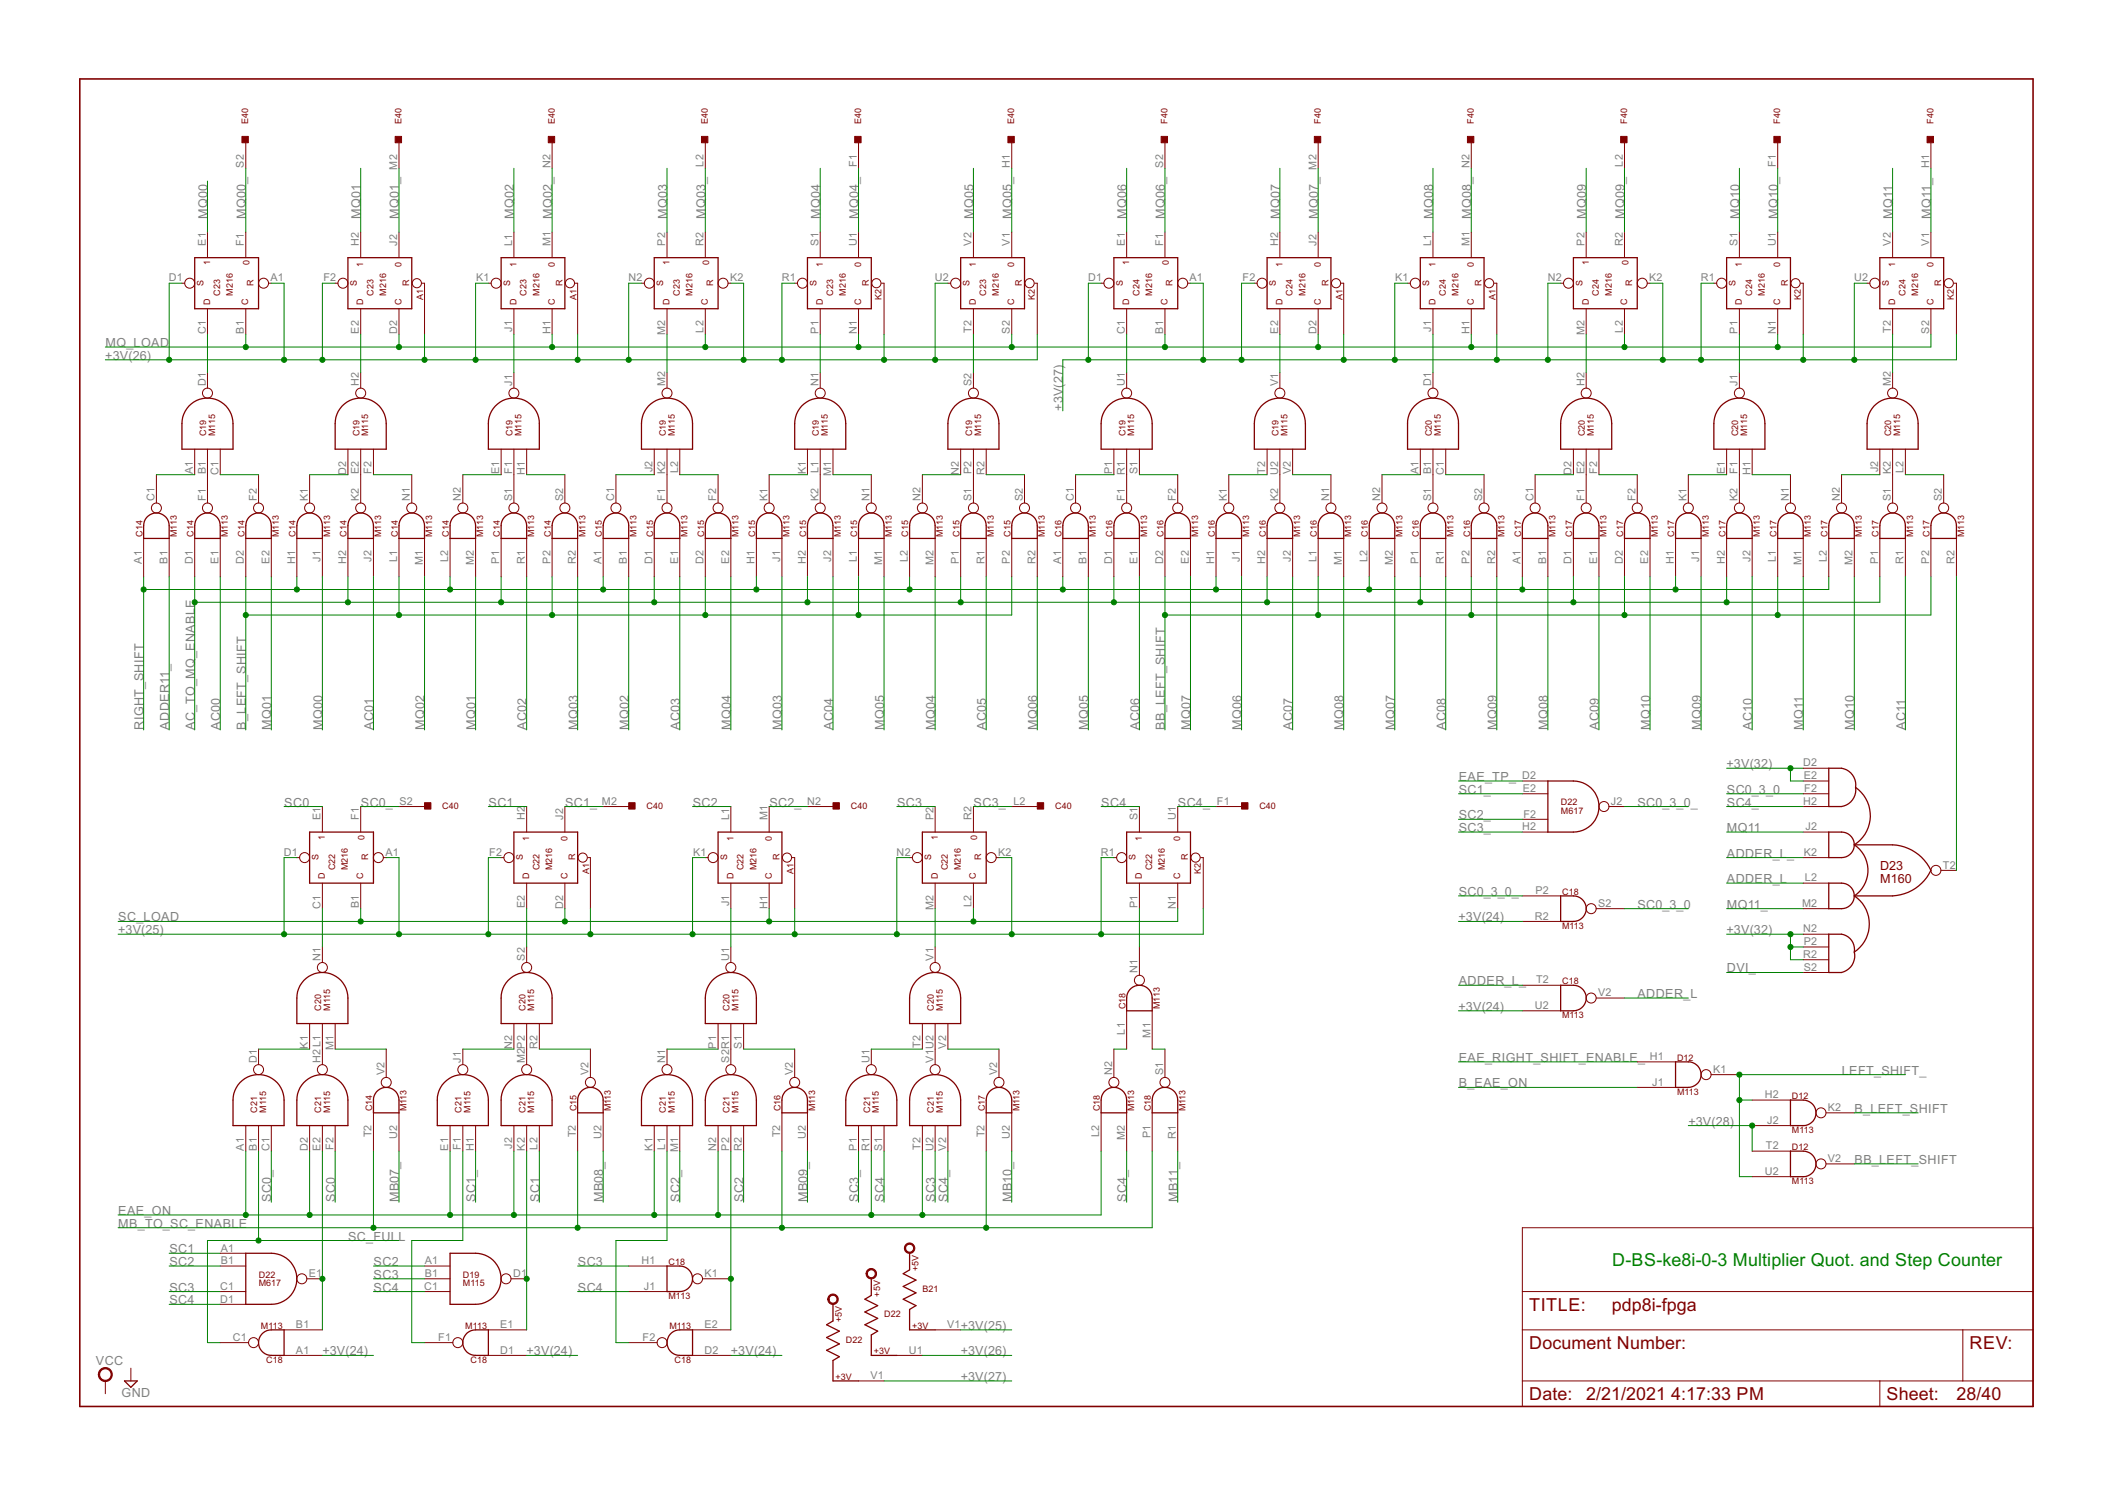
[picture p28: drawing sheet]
<svg xmlns="http://www.w3.org/2000/svg" width="420mm" height="297mm" viewBox="0 0 420 297" stroke-linecap="round" stroke-linejoin="round" font-family="sans-serif">
<defs><g id="words">
<text font-size="4" fill="#008000" x="320.7" y="251.9">D-BS-ke8i-0-3 Multiplier Quot. and Step Counter</text>
<g font-size="4" fill="#800000">
<text x="304.2" y="260.8">TITLE:</text>
<text x="320.6" y="260.8">pdp8i-fpga</text>
<text x="304.2" y="268.4">Document Number:</text>
<text x="391.8" y="268.4">REV:</text>
<text x="304.2" y="278.6">Date: 2/21/2021</text>
<text x="332.5" y="278.6">4:17:33 PM</text>
<text x="375.3" y="278.6">Sheet:</text>
<text x="389.2" y="278.6">28/40</text>
</g>
<g font-size="2.8" fill="#808080">
<text x="41.3" y="43.6" transform="rotate(-90 41.3 43.6)">MQ00</text>
<text x="48.9" y="43.6" transform="rotate(-90 48.9 43.6)">MQ00_</text>
<text x="71.7" y="43.6" transform="rotate(-90 71.7 43.6)">MQ01</text>
<text x="79.4" y="43.6" transform="rotate(-90 79.4 43.6)">MQ01_</text>
<text x="102.2" y="43.6" transform="rotate(-90 102.2 43.6)">MQ02</text>
<text x="109.8" y="43.6" transform="rotate(-90 109.8 43.6)">MQ02_</text>
<text x="132.7" y="43.6" transform="rotate(-90 132.7 43.6)">MQ03</text>
<text x="140.3" y="43.6" transform="rotate(-90 140.3 43.6)">MQ03_</text>
<text x="163.2" y="43.6" transform="rotate(-90 163.2 43.6)">MQ04</text>
<text x="170.8" y="43.6" transform="rotate(-90 170.8 43.6)">MQ04_</text>
<text x="193.7" y="43.6" transform="rotate(-90 193.7 43.6)">MQ05</text>
<text x="201.3" y="43.6" transform="rotate(-90 201.3 43.6)">MQ05_</text>
<text x="224.1" y="43.6" transform="rotate(-90 224.1 43.6)">MQ06</text>
<text x="231.7" y="43.6" transform="rotate(-90 231.7 43.6)">MQ06_</text>
<text x="254.6" y="43.6" transform="rotate(-90 254.6 43.6)">MQ07</text>
<text x="262.2" y="43.6" transform="rotate(-90 262.2 43.6)">MQ07_</text>
<text x="285.1" y="43.6" transform="rotate(-90 285.1 43.6)">MQ08</text>
<text x="292.7" y="43.6" transform="rotate(-90 292.7 43.6)">MQ08_</text>
<text x="315.6" y="43.6" transform="rotate(-90 315.6 43.6)">MQ09</text>
<text x="323.2" y="43.6" transform="rotate(-90 323.2 43.6)">MQ09_</text>
<text x="346" y="43.6" transform="rotate(-90 346 43.6)">MQ10</text>
<text x="353.7" y="43.6" transform="rotate(-90 353.7 43.6)">MQ10_</text>
<text x="376.5" y="43.6" transform="rotate(-90 376.5 43.6)">MQ11</text>
<text x="384.1" y="43.6" transform="rotate(-90 384.1 43.6)">MQ11_</text>
<text x="21" y="71.6">+3V(26)</text>
<text x="21" y="69">MQ_LOAD</text>
<text x="211.4" y="81.7" transform="rotate(-90 211.4 81.7)">+3V(27)</text>
<text x="28.6" y="145.2" transform="rotate(-90 28.6 145.2)">RIGHT_SHIFT</text>
<text x="33.7" y="145.2" transform="rotate(-90 33.7 145.2)">ADDER11_</text>
<text x="38.7" y="145.2" transform="rotate(-90 38.7 145.2)">AC_TO_MQ_ENABLE</text>
<text x="43.8" y="145.2" transform="rotate(-90 43.8 145.2)">AC00</text>
<text x="48.9" y="145.2" transform="rotate(-90 48.9 145.2)">B_LEFT_SHIFT</text>
<text x="54" y="145.2" transform="rotate(-90 54 145.2)">MQ01</text>
<text x="64.1" y="145.2" transform="rotate(-90 64.1 145.2)">MQ00</text>
<text x="74.3" y="145.2" transform="rotate(-90 74.3 145.2)">AC01</text>
<text x="84.4" y="145.2" transform="rotate(-90 84.4 145.2)">MQ02</text>
<text x="94.6" y="145.2" transform="rotate(-90 94.6 145.2)">MQ01</text>
<text x="104.8" y="145.2" transform="rotate(-90 104.8 145.2)">AC02</text>
<text x="114.9" y="145.2" transform="rotate(-90 114.9 145.2)">MQ03</text>
<text x="125.1" y="145.2" transform="rotate(-90 125.1 145.2)">MQ02</text>
<text x="135.2" y="145.2" transform="rotate(-90 135.2 145.2)">AC03</text>
<text x="145.4" y="145.2" transform="rotate(-90 145.4 145.2)">MQ04</text>
<text x="155.6" y="145.2" transform="rotate(-90 155.6 145.2)">MQ03</text>
<text x="165.7" y="145.2" transform="rotate(-90 165.7 145.2)">AC04</text>
<text x="175.9" y="145.2" transform="rotate(-90 175.9 145.2)">MQ05</text>
<text x="186" y="145.2" transform="rotate(-90 186 145.2)">MQ04</text>
<text x="196.2" y="145.2" transform="rotate(-90 196.2 145.2)">AC05</text>
<text x="206.4" y="145.2" transform="rotate(-90 206.4 145.2)">MQ06</text>
<text x="216.5" y="145.2" transform="rotate(-90 216.5 145.2)">MQ05</text>
<text x="226.7" y="145.2" transform="rotate(-90 226.7 145.2)">AC06</text>
<text x="231.7" y="145.2" transform="rotate(-90 231.7 145.2)">BB_LEFT_SHIFT</text>
<text x="236.8" y="145.2" transform="rotate(-90 236.8 145.2)">MQ07</text>
<text x="247" y="145.2" transform="rotate(-90 247 145.2)">MQ06</text>
<text x="257.1" y="145.2" transform="rotate(-90 257.1 145.2)">AC07</text>
<text x="267.3" y="145.2" transform="rotate(-90 267.3 145.2)">MQ08</text>
<text x="277.5" y="145.2" transform="rotate(-90 277.5 145.2)">MQ07</text>
<text x="287.6" y="145.2" transform="rotate(-90 287.6 145.2)">AC08</text>
<text x="297.8" y="145.2" transform="rotate(-90 297.8 145.2)">MQ09</text>
<text x="307.9" y="145.2" transform="rotate(-90 307.9 145.2)">MQ08</text>
<text x="318.1" y="145.2" transform="rotate(-90 318.1 145.2)">AC09</text>
<text x="328.3" y="145.2" transform="rotate(-90 328.3 145.2)">MQ10</text>
<text x="338.4" y="145.2" transform="rotate(-90 338.4 145.2)">MQ09</text>
<text x="348.6" y="145.2" transform="rotate(-90 348.6 145.2)">AC10</text>
<text x="358.7" y="145.2" transform="rotate(-90 358.7 145.2)">MQ11</text>
<text x="368.9" y="145.2" transform="rotate(-90 368.9 145.2)">MQ10</text>
<text x="379.1" y="145.2" transform="rotate(-90 379.1 145.2)">AC11</text>
<text x="290.2" y="155.4">EAE_TP_</text>
<text x="343.5" y="152.8">+3V(32)</text>
<text x="56.6" y="160.5">SC0</text>
<text x="71.8" y="160.5">SC0_</text>
<text x="97.2" y="160.5">SC1</text>
<text x="112.4" y="160.5">SC1_</text>
<text x="137.8" y="160.5">SC2</text>
<text x="153.1" y="160.5">SC2_</text>
<text x="178.5" y="160.5">SC3</text>
<text x="193.7" y="160.5">SC3_</text>
<text x="219.1" y="160.5">SC4</text>
<text x="234.3" y="160.5">SC4_</text>
<text x="290.2" y="157.9">SC1_</text>
<text x="325.8" y="160.5">SC0_3_0_</text>
<text x="343.5" y="160.5">SC4_</text>
<text x="343.5" y="157.9">SC0_3_0</text>
<text x="290.2" y="163">SC2_</text>
<text x="290.2" y="165.5">SC3_</text>
<text x="343.5" y="165.5">MQ11</text>
<text x="343.5" y="170.6">ADDER_L_</text>
<text x="290.2" y="178.2">SC0_3_0_</text>
<text x="343.5" y="175.7">ADDER_L</text>
<text x="23.5" y="185.9">+3V(25)</text>
<text x="23.5" y="183.3">SC_LOAD</text>
<text x="290.2" y="183.3">+3V(24)</text>
<text x="325.8" y="180.8">SC0_3_0</text>
<text x="343.5" y="185.9">+3V(32)</text>
<text x="343.5" y="180.8">MQ11_</text>
<text x="290.2" y="196">ADDER_L_</text>
<text x="343.5" y="193.5">DVI_</text>
<text x="290.2" y="201.1">+3V(24)</text>
<text x="325.8" y="198.6">ADDER_L</text>
<text x="290.2" y="211.3">EAE_RIGHT_SHIFT_ENABLE_</text>
<text x="366.4" y="213.8">LEFT_SHIFT_</text>
<text x="290.2" y="216.3">B_EAE_ON</text>
<text x="368.9" y="221.4">B_LEFT_SHIFT</text>
<text x="335.9" y="224">+3V(28)</text>
<text x="368.9" y="231.6">BB_LEFT_SHIFT</text>
<text x="54" y="239.1" transform="rotate(-90 54 239.1)">SC0_</text>
<text x="66.7" y="239.1" transform="rotate(-90 66.7 239.1)">SC0</text>
<text x="79.4" y="239.1" transform="rotate(-90 79.4 239.1)">MB07_</text>
<text x="94.6" y="239.1" transform="rotate(-90 94.6 239.1)">SC1_</text>
<text x="107.3" y="239.1" transform="rotate(-90 107.3 239.1)">SC1</text>
<text x="120" y="239.1" transform="rotate(-90 120 239.1)">MB08_</text>
<text x="135.2" y="239.1" transform="rotate(-90 135.2 239.1)">SC2_</text>
<text x="147.9" y="239.1" transform="rotate(-90 147.9 239.1)">SC2</text>
<text x="160.6" y="239.1" transform="rotate(-90 160.6 239.1)">MB09_</text>
<text x="170.8" y="239.1" transform="rotate(-90 170.8 239.1)">SC3_</text>
<text x="175.9" y="239.1" transform="rotate(-90 175.9 239.1)">SC4</text>
<text x="186" y="239.1" transform="rotate(-90 186 239.1)">SC3</text>
<text x="188.6" y="239.1" transform="rotate(-90 188.6 239.1)">SC4_</text>
<text x="201.3" y="239.1" transform="rotate(-90 201.3 239.1)">MB10_</text>
<text x="224.1" y="239.1" transform="rotate(-90 224.1 239.1)">SC4_</text>
<text x="234.3" y="239.1" transform="rotate(-90 234.3 239.1)">MB11_</text>
<text x="23.5" y="241.7">EAE_ON</text>
<text x="23.5" y="244.3">MB_TO_SC_ENABLE</text>
<text x="33.7" y="249.3">SC1</text>
<text x="33.7" y="251.9">SC2</text>
<text x="69.3" y="246.8">SC_FULL</text>
<text x="74.3" y="251.9">SC2</text>
<text x="115" y="251.9">SC3</text>
<text x="33.7" y="257">SC3</text>
<text x="74.3" y="254.4">SC3</text>
<text x="74.3" y="257">SC4</text>
<text x="115" y="257">SC4</text>
<text x="33.7" y="259.5">SC4</text>
<text x="64.1" y="269.7">+3V(24)</text>
<text x="104.8" y="269.7">+3V(24)</text>
<text x="145.4" y="269.7">+3V(24)</text>
<text x="191.1" y="269.7">+3V(26)</text>
<text x="191.1" y="264.6">+3V(25)</text>
<text x="19.1" y="271.6">VCC</text>
<text x="191.1" y="274.7">+3V(27)</text>
<text x="24.2" y="277.9">GND</text>
</g>
<g font-size="2.8" fill="#800000">
<text x="374" y="173.2">D23</text>
<text x="374" y="175.7">M160</text>
</g>
<g font-size="2.4" fill="#808080">
<text x="48.5" y="33.4" transform="rotate(-90 48.5 33.4)">S2</text>
<text x="79" y="33.7" transform="rotate(-90 79 33.7)">M2</text>
<text x="109.5" y="33.5" transform="rotate(-90 109.5 33.5)">N2</text>
<text x="140" y="33.2" transform="rotate(-90 140 33.2)">L2</text>
<text x="170.4" y="33.3" transform="rotate(-90 170.4 33.3)">F1</text>
<text x="200.9" y="33.5" transform="rotate(-90 200.9 33.5)">H1</text>
<text x="231.4" y="33.4" transform="rotate(-90 231.4 33.4)">S2</text>
<text x="261.9" y="33.7" transform="rotate(-90 261.9 33.7)">M2</text>
<text x="292.3" y="33.5" transform="rotate(-90 292.3 33.5)">N2</text>
<text x="322.8" y="33.2" transform="rotate(-90 322.8 33.2)">L2</text>
<text x="353.3" y="33.3" transform="rotate(-90 353.3 33.3)">F1</text>
<text x="383.8" y="33.5" transform="rotate(-90 383.8 33.5)">H1</text>
<text x="40.9" y="48.9" transform="rotate(-90 40.9 48.9)">E1</text>
<text x="48.5" y="48.9" transform="rotate(-90 48.5 48.9)">F1</text>
<text x="71.4" y="48.9" transform="rotate(-90 71.4 48.9)">H2</text>
<text x="79" y="48.9" transform="rotate(-90 79 48.9)">J2</text>
<text x="101.9" y="48.9" transform="rotate(-90 101.9 48.9)">L1</text>
<text x="109.5" y="48.9" transform="rotate(-90 109.5 48.9)">M1</text>
<text x="132.3" y="48.9" transform="rotate(-90 132.3 48.9)">P2</text>
<text x="140" y="48.9" transform="rotate(-90 140 48.9)">R2</text>
<text x="162.8" y="48.9" transform="rotate(-90 162.8 48.9)">S1</text>
<text x="170.4" y="48.9" transform="rotate(-90 170.4 48.9)">U1</text>
<text x="193.3" y="48.9" transform="rotate(-90 193.3 48.9)">V2</text>
<text x="200.9" y="48.9" transform="rotate(-90 200.9 48.9)">V1</text>
<text x="223.8" y="48.9" transform="rotate(-90 223.8 48.9)">E1</text>
<text x="231.4" y="48.9" transform="rotate(-90 231.4 48.9)">F1</text>
<text x="254.3" y="48.9" transform="rotate(-90 254.3 48.9)">H2</text>
<text x="261.9" y="48.9" transform="rotate(-90 261.9 48.9)">J2</text>
<text x="284.7" y="48.9" transform="rotate(-90 284.7 48.9)">L1</text>
<text x="292.3" y="48.9" transform="rotate(-90 292.3 48.9)">M1</text>
<text x="315.2" y="48.9" transform="rotate(-90 315.2 48.9)">P2</text>
<text x="322.8" y="48.9" transform="rotate(-90 322.8 48.9)">R2</text>
<text x="345.7" y="48.9" transform="rotate(-90 345.7 48.9)">S1</text>
<text x="353.3" y="48.9" transform="rotate(-90 353.3 48.9)">U1</text>
<text x="376.2" y="48.9" transform="rotate(-90 376.2 48.9)">V2</text>
<text x="383.8" y="48.9" transform="rotate(-90 383.8 48.9)">V1</text>
<text x="33.6" y="56">D1</text>
<text x="53.8" y="56">A1</text>
<text x="64.3" y="56">F2</text>
<text x="94.7" y="56">K1</text>
<text x="125" y="56">N2</text>
<text x="145.2" y="56">K2</text>
<text x="155.5" y="56">R1</text>
<text x="186" y="56">U2</text>
<text x="216.5" y="56">D1</text>
<text x="236.7" y="56">A1</text>
<text x="247.2" y="56">F2</text>
<text x="277.6" y="56">K1</text>
<text x="307.9" y="56">N2</text>
<text x="328.1" y="56">K2</text>
<text x="338.4" y="56">R1</text>
<text x="368.9" y="56">U2</text>
<text x="40.9" y="66.5" transform="rotate(-90 40.9 66.5)">C1</text>
<text x="48.5" y="66.4" transform="rotate(-90 48.5 66.4)">B1</text>
<text x="71.4" y="66.4" transform="rotate(-90 71.4 66.4)">E2</text>
<text x="79" y="66.5" transform="rotate(-90 79 66.5)">D2</text>
<text x="101.9" y="66.1" transform="rotate(-90 101.9 66.1)">J1</text>
<text x="109.5" y="66.5" transform="rotate(-90 109.5 66.5)">H1</text>
<text x="132.3" y="66.7" transform="rotate(-90 132.3 66.7)">M2</text>
<text x="140" y="66.2" transform="rotate(-90 140 66.2)">L2</text>
<text x="162.8" y="66.4" transform="rotate(-90 162.8 66.4)">P1</text>
<text x="170.4" y="66.5" transform="rotate(-90 170.4 66.5)">N1</text>
<text x="193.3" y="66.3" transform="rotate(-90 193.3 66.3)">T2</text>
<text x="200.9" y="66.4" transform="rotate(-90 200.9 66.4)">S2</text>
<text x="223.8" y="66.5" transform="rotate(-90 223.8 66.5)">C1</text>
<text x="231.4" y="66.4" transform="rotate(-90 231.4 66.4)">B1</text>
<text x="254.3" y="66.4" transform="rotate(-90 254.3 66.4)">E2</text>
<text x="261.9" y="66.5" transform="rotate(-90 261.9 66.5)">D2</text>
<text x="284.7" y="66.1" transform="rotate(-90 284.7 66.1)">J1</text>
<text x="292.3" y="66.5" transform="rotate(-90 292.3 66.5)">H1</text>
<text x="315.2" y="66.7" transform="rotate(-90 315.2 66.7)">M2</text>
<text x="322.8" y="66.2" transform="rotate(-90 322.8 66.2)">L2</text>
<text x="345.7" y="66.4" transform="rotate(-90 345.7 66.4)">P1</text>
<text x="353.3" y="66.5" transform="rotate(-90 353.3 66.5)">N1</text>
<text x="376.2" y="66.3" transform="rotate(-90 376.2 66.3)">T2</text>
<text x="383.8" y="66.4" transform="rotate(-90 383.8 66.4)">S2</text>
<text x="40.9" y="76.8" transform="rotate(-90 40.9 76.8)">D1</text>
<text x="71.4" y="76.8" transform="rotate(-90 71.4 76.8)">H2</text>
<text x="101.9" y="76.8" transform="rotate(-90 101.9 76.8)">J1</text>
<text x="132.3" y="76.8" transform="rotate(-90 132.3 76.8)">M2</text>
<text x="162.8" y="76.8" transform="rotate(-90 162.8 76.8)">N1</text>
<text x="193.3" y="76.8" transform="rotate(-90 193.3 76.8)">S2</text>
<text x="223.8" y="76.8" transform="rotate(-90 223.8 76.8)">U1</text>
<text x="254.3" y="76.8" transform="rotate(-90 254.3 76.8)">V1</text>
<text x="284.7" y="76.8" transform="rotate(-90 284.7 76.8)">D1</text>
<text x="315.2" y="76.8" transform="rotate(-90 315.2 76.8)">H2</text>
<text x="345.7" y="76.8" transform="rotate(-90 345.7 76.8)">J1</text>
<text x="376.2" y="76.8" transform="rotate(-90 376.2 76.8)">M2</text>
<text x="38.4" y="94.3" transform="rotate(-90 38.4 94.3)">A1</text>
<text x="40.9" y="94.3" transform="rotate(-90 40.9 94.3)">B1</text>
<text x="43.5" y="94.5" transform="rotate(-90 43.5 94.5)">C1</text>
<text x="68.9" y="94.5" transform="rotate(-90 68.9 94.5)">D2</text>
<text x="71.4" y="94.3" transform="rotate(-90 71.4 94.3)">E2</text>
<text x="73.9" y="94.2" transform="rotate(-90 73.9 94.2)">F2</text>
<text x="99.3" y="94.3" transform="rotate(-90 99.3 94.3)">E1</text>
<text x="101.9" y="94.2" transform="rotate(-90 101.9 94.2)">F1</text>
<text x="104.4" y="94.5" transform="rotate(-90 104.4 94.5)">H1</text>
<text x="129.8" y="94" transform="rotate(-90 129.8 94)">J2</text>
<text x="132.3" y="94.3" transform="rotate(-90 132.3 94.3)">K2</text>
<text x="134.9" y="94.1" transform="rotate(-90 134.9 94.1)">L2</text>
<text x="160.3" y="94.3" transform="rotate(-90 160.3 94.3)">K1</text>
<text x="162.8" y="94.1" transform="rotate(-90 162.8 94.1)">L1</text>
<text x="165.4" y="94.7" transform="rotate(-90 165.4 94.7)">M1</text>
<text x="190.8" y="94.5" transform="rotate(-90 190.8 94.5)">N2</text>
<text x="193.3" y="94.3" transform="rotate(-90 193.3 94.3)">P2</text>
<text x="195.8" y="94.5" transform="rotate(-90 195.8 94.5)">R2</text>
<text x="221.2" y="94.3" transform="rotate(-90 221.2 94.3)">P1</text>
<text x="223.8" y="94.5" transform="rotate(-90 223.8 94.5)">R1</text>
<text x="226.3" y="94.3" transform="rotate(-90 226.3 94.3)">S1</text>
<text x="251.7" y="94.2" transform="rotate(-90 251.7 94.2)">T2</text>
<text x="254.3" y="94.5" transform="rotate(-90 254.3 94.5)">U2</text>
<text x="256.8" y="94.3" transform="rotate(-90 256.8 94.3)">V2</text>
<text x="282.2" y="94.3" transform="rotate(-90 282.2 94.3)">A1</text>
<text x="284.7" y="94.3" transform="rotate(-90 284.7 94.3)">B1</text>
<text x="287.3" y="94.5" transform="rotate(-90 287.3 94.5)">C1</text>
<text x="312.7" y="94.5" transform="rotate(-90 312.7 94.5)">D2</text>
<text x="315.2" y="94.3" transform="rotate(-90 315.2 94.3)">E2</text>
<text x="317.7" y="94.2" transform="rotate(-90 317.7 94.2)">F2</text>
<text x="343.1" y="94.3" transform="rotate(-90 343.1 94.3)">E1</text>
<text x="345.7" y="94.2" transform="rotate(-90 345.7 94.2)">F1</text>
<text x="348.2" y="94.5" transform="rotate(-90 348.2 94.5)">H1</text>
<text x="373.6" y="94" transform="rotate(-90 373.6 94)">J2</text>
<text x="376.2" y="94.3" transform="rotate(-90 376.2 94.3)">K2</text>
<text x="378.7" y="94.1" transform="rotate(-90 378.7 94.1)">L2</text>
<text x="30.8" y="99.7" transform="rotate(-90 30.8 99.7)">C1</text>
<text x="40.9" y="99.7" transform="rotate(-90 40.9 99.7)">F1</text>
<text x="51.1" y="99.7" transform="rotate(-90 51.1 99.7)">F2</text>
<text x="61.2" y="99.7" transform="rotate(-90 61.2 99.7)">K1</text>
<text x="71.4" y="99.7" transform="rotate(-90 71.4 99.7)">K2</text>
<text x="81.6" y="99.7" transform="rotate(-90 81.6 99.7)">N1</text>
<text x="91.7" y="99.7" transform="rotate(-90 91.7 99.7)">N2</text>
<text x="101.9" y="99.7" transform="rotate(-90 101.9 99.7)">S1</text>
<text x="112" y="99.7" transform="rotate(-90 112 99.7)">S2</text>
<text x="122.2" y="99.7" transform="rotate(-90 122.2 99.7)">C1</text>
<text x="132.3" y="99.7" transform="rotate(-90 132.3 99.7)">F1</text>
<text x="142.5" y="99.7" transform="rotate(-90 142.5 99.7)">F2</text>
<text x="152.7" y="99.7" transform="rotate(-90 152.7 99.7)">K1</text>
<text x="162.8" y="99.7" transform="rotate(-90 162.8 99.7)">K2</text>
<text x="173" y="99.7" transform="rotate(-90 173 99.7)">N1</text>
<text x="183.1" y="99.7" transform="rotate(-90 183.1 99.7)">N2</text>
<text x="193.3" y="99.7" transform="rotate(-90 193.3 99.7)">S1</text>
<text x="203.5" y="99.7" transform="rotate(-90 203.5 99.7)">S2</text>
<text x="213.6" y="99.7" transform="rotate(-90 213.6 99.7)">C1</text>
<text x="223.8" y="99.7" transform="rotate(-90 223.8 99.7)">F1</text>
<text x="233.9" y="99.7" transform="rotate(-90 233.9 99.7)">F2</text>
<text x="244.1" y="99.7" transform="rotate(-90 244.1 99.7)">K1</text>
<text x="254.3" y="99.7" transform="rotate(-90 254.3 99.7)">K2</text>
<text x="264.4" y="99.7" transform="rotate(-90 264.4 99.7)">N1</text>
<text x="274.6" y="99.7" transform="rotate(-90 274.6 99.7)">N2</text>
<text x="284.7" y="99.7" transform="rotate(-90 284.7 99.7)">S1</text>
<text x="294.9" y="99.7" transform="rotate(-90 294.9 99.7)">S2</text>
<text x="305" y="99.7" transform="rotate(-90 305 99.7)">C1</text>
<text x="315.2" y="99.7" transform="rotate(-90 315.2 99.7)">F1</text>
<text x="325.4" y="99.7" transform="rotate(-90 325.4 99.7)">F2</text>
<text x="335.5" y="99.7" transform="rotate(-90 335.5 99.7)">K1</text>
<text x="345.7" y="99.7" transform="rotate(-90 345.7 99.7)">K2</text>
<text x="355.8" y="99.7" transform="rotate(-90 355.8 99.7)">N1</text>
<text x="366" y="99.7" transform="rotate(-90 366 99.7)">N2</text>
<text x="376.2" y="99.7" transform="rotate(-90 376.2 99.7)">S1</text>
<text x="386.3" y="99.7" transform="rotate(-90 386.3 99.7)">S2</text>
<text x="28.2" y="112.1" transform="rotate(-90 28.2 112.1)">A1</text>
<text x="33.3" y="112.1" transform="rotate(-90 33.3 112.1)">B1</text>
<text x="38.4" y="112.2" transform="rotate(-90 38.4 112.2)">D1</text>
<text x="43.5" y="112.1" transform="rotate(-90 43.5 112.1)">E1</text>
<text x="48.5" y="112.2" transform="rotate(-90 48.5 112.2)">D2</text>
<text x="53.6" y="112.1" transform="rotate(-90 53.6 112.1)">E2</text>
<text x="58.7" y="112.2" transform="rotate(-90 58.7 112.2)">H1</text>
<text x="63.8" y="111.8" transform="rotate(-90 63.8 111.8)">J1</text>
<text x="68.9" y="112.2" transform="rotate(-90 68.9 112.2)">H2</text>
<text x="73.9" y="111.8" transform="rotate(-90 73.9 111.8)">J2</text>
<text x="79" y="111.9" transform="rotate(-90 79 111.9)">L1</text>
<text x="84.1" y="112.5" transform="rotate(-90 84.1 112.5)">M1</text>
<text x="89.2" y="111.9" transform="rotate(-90 89.2 111.9)">L2</text>
<text x="94.3" y="112.5" transform="rotate(-90 94.3 112.5)">M2</text>
<text x="99.3" y="112.1" transform="rotate(-90 99.3 112.1)">P1</text>
<text x="104.4" y="112.2" transform="rotate(-90 104.4 112.2)">R1</text>
<text x="109.5" y="112.1" transform="rotate(-90 109.5 112.1)">P2</text>
<text x="114.6" y="112.2" transform="rotate(-90 114.6 112.2)">R2</text>
<text x="119.6" y="112.1" transform="rotate(-90 119.6 112.1)">A1</text>
<text x="124.7" y="112.1" transform="rotate(-90 124.7 112.1)">B1</text>
<text x="129.8" y="112.2" transform="rotate(-90 129.8 112.2)">D1</text>
<text x="134.9" y="112.1" transform="rotate(-90 134.9 112.1)">E1</text>
<text x="140" y="112.2" transform="rotate(-90 140 112.2)">D2</text>
<text x="145" y="112.1" transform="rotate(-90 145 112.1)">E2</text>
<text x="150.1" y="112.2" transform="rotate(-90 150.1 112.2)">H1</text>
<text x="155.2" y="111.8" transform="rotate(-90 155.2 111.8)">J1</text>
<text x="160.3" y="112.2" transform="rotate(-90 160.3 112.2)">H2</text>
<text x="165.4" y="111.8" transform="rotate(-90 165.4 111.8)">J2</text>
<text x="170.4" y="111.9" transform="rotate(-90 170.4 111.9)">L1</text>
<text x="175.5" y="112.5" transform="rotate(-90 175.5 112.5)">M1</text>
<text x="180.6" y="111.9" transform="rotate(-90 180.6 111.9)">L2</text>
<text x="185.7" y="112.5" transform="rotate(-90 185.7 112.5)">M2</text>
<text x="190.8" y="112.1" transform="rotate(-90 190.8 112.1)">P1</text>
<text x="195.8" y="112.2" transform="rotate(-90 195.8 112.2)">R1</text>
<text x="200.9" y="112.1" transform="rotate(-90 200.9 112.1)">P2</text>
<text x="206" y="112.2" transform="rotate(-90 206 112.2)">R2</text>
<text x="211.1" y="112.1" transform="rotate(-90 211.1 112.1)">A1</text>
<text x="216.2" y="112.1" transform="rotate(-90 216.2 112.1)">B1</text>
<text x="221.2" y="112.2" transform="rotate(-90 221.2 112.2)">D1</text>
<text x="226.3" y="112.1" transform="rotate(-90 226.3 112.1)">E1</text>
<text x="231.4" y="112.2" transform="rotate(-90 231.4 112.2)">D2</text>
<text x="236.5" y="112.1" transform="rotate(-90 236.5 112.1)">E2</text>
<text x="241.6" y="112.2" transform="rotate(-90 241.6 112.2)">H1</text>
<text x="246.6" y="111.8" transform="rotate(-90 246.6 111.8)">J1</text>
<text x="251.7" y="112.2" transform="rotate(-90 251.7 112.2)">H2</text>
<text x="256.8" y="111.8" transform="rotate(-90 256.8 111.8)">J2</text>
<text x="261.9" y="111.9" transform="rotate(-90 261.9 111.9)">L1</text>
<text x="266.9" y="112.5" transform="rotate(-90 266.9 112.5)">M1</text>
<text x="272" y="111.9" transform="rotate(-90 272 111.9)">L2</text>
<text x="277.1" y="112.5" transform="rotate(-90 277.1 112.5)">M2</text>
<text x="282.2" y="112.1" transform="rotate(-90 282.2 112.1)">P1</text>
<text x="287.3" y="112.2" transform="rotate(-90 287.3 112.2)">R1</text>
<text x="292.3" y="112.1" transform="rotate(-90 292.3 112.1)">P2</text>
<text x="297.4" y="112.2" transform="rotate(-90 297.4 112.2)">R2</text>
<text x="302.5" y="112.1" transform="rotate(-90 302.5 112.1)">A1</text>
<text x="307.6" y="112.1" transform="rotate(-90 307.6 112.1)">B1</text>
<text x="312.7" y="112.2" transform="rotate(-90 312.7 112.2)">D1</text>
<text x="317.7" y="112.1" transform="rotate(-90 317.7 112.1)">E1</text>
<text x="322.8" y="112.2" transform="rotate(-90 322.8 112.2)">D2</text>
<text x="327.9" y="112.1" transform="rotate(-90 327.9 112.1)">E2</text>
<text x="333" y="112.2" transform="rotate(-90 333 112.2)">H1</text>
<text x="338.1" y="111.8" transform="rotate(-90 338.1 111.8)">J1</text>
<text x="343.1" y="112.2" transform="rotate(-90 343.1 112.2)">H2</text>
<text x="348.2" y="111.8" transform="rotate(-90 348.2 111.8)">J2</text>
<text x="353.3" y="111.9" transform="rotate(-90 353.3 111.9)">L1</text>
<text x="358.4" y="112.5" transform="rotate(-90 358.4 112.5)">M1</text>
<text x="363.5" y="111.9" transform="rotate(-90 363.5 111.9)">L2</text>
<text x="368.5" y="112.5" transform="rotate(-90 368.5 112.5)">M2</text>
<text x="373.6" y="112.1" transform="rotate(-90 373.6 112.1)">P1</text>
<text x="378.7" y="112.2" transform="rotate(-90 378.7 112.2)">R1</text>
<text x="383.8" y="112.1" transform="rotate(-90 383.8 112.1)">P2</text>
<text x="388.9" y="112.2" transform="rotate(-90 388.9 112.2)">R2</text>
<text x="302.8" y="155">D2</text>
<text x="358.7" y="152.5">D2</text>
<text x="358.8" y="155">E2</text>
<text x="79.5" y="160.1">S2</text>
<text x="119.8" y="160.1">M2</text>
<text x="160.6" y="160.1">N2</text>
<text x="201.6" y="160.1">L2</text>
<text x="242.1" y="160.1">F1</text>
<text x="303" y="157.6">E2</text>
<text x="320.5" y="160.1">J2</text>
<text x="358.7" y="160.1">H2</text>
<text x="358.9" y="157.6">F2</text>
<text x="63.8" y="163.2" transform="rotate(-90 63.8 163.2)">E1</text>
<text x="71.4" y="163.2" transform="rotate(-90 71.4 163.2)">F1</text>
<text x="104.4" y="163.2" transform="rotate(-90 104.4 163.2)">H2</text>
<text x="112" y="163.2" transform="rotate(-90 112 163.2)">J2</text>
<text x="145" y="163.2" transform="rotate(-90 145 163.2)">L1</text>
<text x="152.7" y="163.2" transform="rotate(-90 152.7 163.2)">M1</text>
<text x="185.7" y="163.2" transform="rotate(-90 185.7 163.2)">P2</text>
<text x="193.3" y="163.2" transform="rotate(-90 193.3 163.2)">R2</text>
<text x="226.3" y="163.2" transform="rotate(-90 226.3 163.2)">S1</text>
<text x="233.9" y="163.2" transform="rotate(-90 233.9 163.2)">U1</text>
<text x="302.8" y="165.2">H2</text>
<text x="303.1" y="162.6">F2</text>
<text x="359.2" y="165.2">J2</text>
<text x="56.5" y="170.3">D1</text>
<text x="76.7" y="170.3">A1</text>
<text x="97.3" y="170.3">F2</text>
<text x="137.9" y="170.3">K1</text>
<text x="178.4" y="170.3">N2</text>
<text x="198.6" y="170.3">K2</text>
<text x="219" y="170.3">R1</text>
<text x="358.8" y="170.3">K2</text>
<text x="386.5" y="172.8">T2</text>
<text x="305.5" y="177.9">P2</text>
<text x="359.1" y="175.3">L2</text>
<text x="63.8" y="180.8" transform="rotate(-90 63.8 180.8)">C1</text>
<text x="71.4" y="180.7" transform="rotate(-90 71.4 180.7)">B1</text>
<text x="104.4" y="180.7" transform="rotate(-90 104.4 180.7)">E2</text>
<text x="112" y="180.8" transform="rotate(-90 112 180.8)">D2</text>
<text x="145" y="180.3" transform="rotate(-90 145 180.3)">J1</text>
<text x="152.7" y="180.8" transform="rotate(-90 152.7 180.8)">H1</text>
<text x="185.7" y="181" transform="rotate(-90 185.7 181)">M2</text>
<text x="193.3" y="180.5" transform="rotate(-90 193.3 180.5)">L2</text>
<text x="226.3" y="180.7" transform="rotate(-90 226.3 180.7)">P1</text>
<text x="233.9" y="180.8" transform="rotate(-90 233.9 180.8)">N1</text>
<text x="305.4" y="183">R2</text>
<text x="317.9" y="180.4">S2</text>
<text x="358.5" y="180.4">M2</text>
<text x="358.7" y="185.5">N2</text>
<text x="63.8" y="191.1" transform="rotate(-90 63.8 191.1)">N1</text>
<text x="104.4" y="191.1" transform="rotate(-90 104.4 191.1)">S2</text>
<text x="145" y="191.1" transform="rotate(-90 145 191.1)">U1</text>
<text x="185.7" y="191.1" transform="rotate(-90 185.7 191.1)">V1</text>
<text x="358.7" y="190.6">R2</text>
<text x="358.8" y="188">P2</text>
<text x="226.3" y="193.6" transform="rotate(-90 226.3 193.6)">N1</text>
<text x="305.6" y="195.7">T2</text>
<text x="358.8" y="193.1">S2</text>
<text x="305.4" y="200.7">U2</text>
<text x="317.9" y="198.2">V2</text>
<text x="61.2" y="208.6" transform="rotate(-90 61.2 208.6)">K1</text>
<text x="66.3" y="209" transform="rotate(-90 66.3 209)">M1</text>
<text x="101.9" y="208.8" transform="rotate(-90 101.9 208.8)">N2</text>
<text x="106.9" y="208.8" transform="rotate(-90 106.9 208.8)">R2</text>
<text x="142.5" y="208.6" transform="rotate(-90 142.5 208.6)">P1</text>
<text x="147.6" y="208.6" transform="rotate(-90 147.6 208.6)">S1</text>
<text x="183.1" y="208.5" transform="rotate(-90 183.1 208.5)">T2</text>
<text x="188.2" y="208.6" transform="rotate(-90 188.2 208.6)">V2</text>
<text x="223.8" y="205.9" transform="rotate(-90 223.8 205.9)">L1</text>
<text x="228.9" y="206.4" transform="rotate(-90 228.9 206.4)">M1</text>
<text x="51.1" y="211.4" transform="rotate(-90 51.1 211.4)">D1</text>
<text x="63.8" y="211.4" transform="rotate(-90 63.8 211.4)">H2L1</text>
<text x="76.5" y="214" transform="rotate(-90 76.5 214)">V2</text>
<text x="91.7" y="211.4" transform="rotate(-90 91.7 211.4)">J1</text>
<text x="104.4" y="211.4" transform="rotate(-90 104.4 211.4)">M2P2</text>
<text x="117.1" y="214" transform="rotate(-90 117.1 214)">V2</text>
<text x="132.3" y="211.4" transform="rotate(-90 132.3 211.4)">N1</text>
<text x="145" y="211.4" transform="rotate(-90 145 211.4)">S2R1</text>
<text x="157.7" y="214" transform="rotate(-90 157.7 214)">V2</text>
<text x="173" y="211.4" transform="rotate(-90 173 211.4)">U1</text>
<text x="185.7" y="211.4" transform="rotate(-90 185.7 211.4)">V1U2</text>
<text x="198.4" y="214" transform="rotate(-90 198.4 214)">V2</text>
<text x="221.2" y="214" transform="rotate(-90 221.2 214)">N2</text>
<text x="231.4" y="214" transform="rotate(-90 231.4 214)">S1</text>
<text x="328.2" y="210.9">H1</text>
<text x="328.7" y="216">J1</text>
<text x="340.8" y="213.4">K1</text>
<text x="351.1" y="218.5">H2</text>
<text x="363.6" y="221.1">K2</text>
<text x="73.9" y="226.3" transform="rotate(-90 73.9 226.3)">T2</text>
<text x="79" y="226.5" transform="rotate(-90 79 226.5)">U2</text>
<text x="114.6" y="226.3" transform="rotate(-90 114.6 226.3)">T2</text>
<text x="119.6" y="226.5" transform="rotate(-90 119.6 226.5)">U2</text>
<text x="155.2" y="226.3" transform="rotate(-90 155.2 226.3)">T2</text>
<text x="160.3" y="226.5" transform="rotate(-90 160.3 226.5)">U2</text>
<text x="195.8" y="226.3" transform="rotate(-90 195.8 226.3)">T2</text>
<text x="200.9" y="226.5" transform="rotate(-90 200.9 226.5)">U2</text>
<text x="218.7" y="226.2" transform="rotate(-90 218.7 226.2)">L2</text>
<text x="223.8" y="226.7" transform="rotate(-90 223.8 226.7)">M2</text>
<text x="228.9" y="226.4" transform="rotate(-90 228.9 226.4)">P1</text>
<text x="233.9" y="226.5" transform="rotate(-90 233.9 226.5)">R1</text>
<text x="351.5" y="223.6">J2</text>
<text x="48.5" y="228.9" transform="rotate(-90 48.5 228.9)">A1</text>
<text x="51.1" y="228.9" transform="rotate(-90 51.1 228.9)">B1</text>
<text x="53.6" y="229.1" transform="rotate(-90 53.6 229.1)">C1</text>
<text x="61.2" y="229.1" transform="rotate(-90 61.2 229.1)">D2</text>
<text x="63.8" y="228.9" transform="rotate(-90 63.8 228.9)">E2</text>
<text x="66.3" y="228.8" transform="rotate(-90 66.3 228.8)">F2</text>
<text x="89.2" y="228.9" transform="rotate(-90 89.2 228.9)">E1</text>
<text x="91.7" y="228.8" transform="rotate(-90 91.7 228.8)">F1</text>
<text x="94.3" y="229.1" transform="rotate(-90 94.3 229.1)">H1</text>
<text x="101.9" y="228.6" transform="rotate(-90 101.9 228.6)">J2</text>
<text x="104.4" y="228.9" transform="rotate(-90 104.4 228.9)">K2</text>
<text x="106.9" y="228.7" transform="rotate(-90 106.9 228.7)">L2</text>
<text x="129.8" y="228.9" transform="rotate(-90 129.8 228.9)">K1</text>
<text x="132.3" y="228.7" transform="rotate(-90 132.3 228.7)">L1</text>
<text x="134.9" y="229.3" transform="rotate(-90 134.9 229.3)">M1</text>
<text x="142.5" y="229.1" transform="rotate(-90 142.5 229.1)">N2</text>
<text x="145" y="228.9" transform="rotate(-90 145 228.9)">P2</text>
<text x="147.6" y="229.1" transform="rotate(-90 147.6 229.1)">R2</text>
<text x="170.4" y="228.9" transform="rotate(-90 170.4 228.9)">P1</text>
<text x="173" y="229.1" transform="rotate(-90 173 229.1)">R1</text>
<text x="175.5" y="228.9" transform="rotate(-90 175.5 228.9)">S1</text>
<text x="183.1" y="228.8" transform="rotate(-90 183.1 228.8)">T2</text>
<text x="185.7" y="229.1" transform="rotate(-90 185.7 229.1)">U2</text>
<text x="188.2" y="228.9" transform="rotate(-90 188.2 228.9)">V2</text>
<text x="351.1" y="233.8">U2</text>
<text x="351.3" y="228.7">T2</text>
<text x="363.6" y="231.2">V2</text>
<text x="43.9" y="249">A1</text>
<text x="43.9" y="251.5">B1</text>
<text x="84.5" y="251.5">A1</text>
<text x="127.6" y="251.5">H1</text>
<text x="43.8" y="256.6">C1</text>
<text x="61.4" y="254.1">E1</text>
<text x="84.4" y="256.6">C1</text>
<text x="84.5" y="254.1">B1</text>
<text x="102.1" y="254.1">D1</text>
<text x="128.1" y="256.6">J1</text>
<text x="140.2" y="254.1">K1</text>
<text x="43.8" y="259.2">D1</text>
<text x="46.3" y="266.8">C1</text>
<text x="58.9" y="269.3">A1</text>
<text x="58.9" y="264.2">B1</text>
<text x="87.2" y="266.8">F1</text>
<text x="99.5" y="269.3">D1</text>
<text x="99.5" y="264.2">E1</text>
<text x="127.8" y="266.8">F2</text>
<text x="140.2" y="269.3">D2</text>
<text x="140.2" y="264.2">E2</text>
<text x="180.8" y="269.3">U1</text>
<text x="188.4" y="264.2">V1</text>
<text x="173.2" y="274.4">V1</text>
</g>
<g font-size="2" fill="#800000">
<text x="49.4" y="24.8" transform="rotate(-90 49.4 24.8)">E40</text>
<text x="79.9" y="24.8" transform="rotate(-90 79.9 24.8)">E40</text>
<text x="110.4" y="24.8" transform="rotate(-90 110.4 24.8)">E40</text>
<text x="140.8" y="24.8" transform="rotate(-90 140.8 24.8)">E40</text>
<text x="171.3" y="24.8" transform="rotate(-90 171.3 24.8)">E40</text>
<text x="201.8" y="24.8" transform="rotate(-90 201.8 24.8)">E40</text>
<text x="232.3" y="24.7" transform="rotate(-90 232.3 24.7)">F40</text>
<text x="262.7" y="24.7" transform="rotate(-90 262.7 24.7)">F40</text>
<text x="293.2" y="24.7" transform="rotate(-90 293.2 24.7)">F40</text>
<text x="323.7" y="24.7" transform="rotate(-90 323.7 24.7)">F40</text>
<text x="354.2" y="24.7" transform="rotate(-90 354.2 24.7)">F40</text>
<text x="384.6" y="24.7" transform="rotate(-90 384.6 24.7)">F40</text>
<text x="41.8" y="52.8" transform="rotate(-90 41.8 52.8)">1</text>
<text x="49.7" y="52.8" transform="rotate(-90 49.7 52.8)">0</text>
<text x="72.3" y="53" transform="rotate(-90 72.3 53)">1</text>
<text x="79.9" y="53" transform="rotate(-90 79.9 53)">0</text>
<text x="102.7" y="53" transform="rotate(-90 102.7 53)">1</text>
<text x="110.4" y="53" transform="rotate(-90 110.4 53)">0</text>
<text x="133.2" y="52.8" transform="rotate(-90 133.2 52.8)">1</text>
<text x="141.1" y="52.8" transform="rotate(-90 141.1 52.8)">0</text>
<text x="163.7" y="53" transform="rotate(-90 163.7 53)">1</text>
<text x="171.3" y="53" transform="rotate(-90 171.3 53)">0</text>
<text x="194.2" y="53" transform="rotate(-90 194.2 53)">1</text>
<text x="201.8" y="53" transform="rotate(-90 201.8 53)">0</text>
<text x="224.6" y="52.8" transform="rotate(-90 224.6 52.8)">1</text>
<text x="232.5" y="52.8" transform="rotate(-90 232.5 52.8)">0</text>
<text x="255.1" y="53" transform="rotate(-90 255.1 53)">1</text>
<text x="262.7" y="53" transform="rotate(-90 262.7 53)">0</text>
<text x="285.6" y="53" transform="rotate(-90 285.6 53)">1</text>
<text x="293.2" y="53" transform="rotate(-90 293.2 53)">0</text>
<text x="316.1" y="52.8" transform="rotate(-90 316.1 52.8)">1</text>
<text x="323.9" y="52.8" transform="rotate(-90 323.9 52.8)">0</text>
<text x="346.5" y="53" transform="rotate(-90 346.5 53)">1</text>
<text x="354.2" y="53" transform="rotate(-90 354.2 53)">0</text>
<text x="377" y="53" transform="rotate(-90 377 53)">1</text>
<text x="384.6" y="53" transform="rotate(-90 384.6 53)">0</text>
<text x="40.5" y="56.8" transform="rotate(-90 40.5 56.8)">S</text>
<text x="43.8" y="58.9" transform="rotate(-90 43.8 58.9)">C23</text>
<text x="46.4" y="58.9" transform="rotate(-90 46.4 58.9)">M216</text>
<text x="50.4" y="56.8" transform="rotate(-90 50.4 56.8)">R</text>
<text x="71" y="56.8" transform="rotate(-90 71 56.8)">S</text>
<text x="74.3" y="58.9" transform="rotate(-90 74.3 58.9)">C23</text>
<text x="76.8" y="58.9" transform="rotate(-90 76.8 58.9)">M216</text>
<text x="81.4" y="56.8" transform="rotate(-90 81.4 56.8)">R</text>
<text x="84.2" y="59.6" transform="rotate(-90 84.2 59.6)">A1</text>
<text x="101.5" y="56.8" transform="rotate(-90 101.5 56.8)">S</text>
<text x="104.8" y="58.9" transform="rotate(-90 104.8 58.9)">C23</text>
<text x="107.3" y="58.9" transform="rotate(-90 107.3 58.9)">M216</text>
<text x="111.9" y="56.8" transform="rotate(-90 111.9 56.8)">R</text>
<text x="114.7" y="59.6" transform="rotate(-90 114.7 59.6)">A1</text>
<text x="131.9" y="56.8" transform="rotate(-90 131.9 56.8)">S</text>
<text x="135.2" y="58.9" transform="rotate(-90 135.2 58.9)">C23</text>
<text x="137.8" y="58.9" transform="rotate(-90 137.8 58.9)">M216</text>
<text x="141.8" y="56.8" transform="rotate(-90 141.8 56.8)">R</text>
<text x="162.4" y="56.8" transform="rotate(-90 162.4 56.8)">S</text>
<text x="165.7" y="58.9" transform="rotate(-90 165.7 58.9)">C23</text>
<text x="168.3" y="58.9" transform="rotate(-90 168.3 58.9)">M216</text>
<text x="172.8" y="56.8" transform="rotate(-90 172.8 56.8)">R</text>
<text x="175.4" y="59.6" transform="rotate(-90 175.4 59.6)">K2</text>
<text x="192.9" y="56.8" transform="rotate(-90 192.9 56.8)">S</text>
<text x="196.2" y="58.9" transform="rotate(-90 196.2 58.9)">C23</text>
<text x="198.7" y="58.9" transform="rotate(-90 198.7 58.9)">M216</text>
<text x="203.3" y="56.8" transform="rotate(-90 203.3 56.8)">R</text>
<text x="205.8" y="59.6" transform="rotate(-90 205.8 59.6)">K2</text>
<text x="223.4" y="56.8" transform="rotate(-90 223.4 56.8)">S</text>
<text x="226.7" y="58.9" transform="rotate(-90 226.7 58.9)">C24</text>
<text x="229.2" y="58.9" transform="rotate(-90 229.2 58.9)">M216</text>
<text x="233.3" y="56.8" transform="rotate(-90 233.3 56.8)">R</text>
<text x="253.8" y="56.8" transform="rotate(-90 253.8 56.8)">S</text>
<text x="257.1" y="58.9" transform="rotate(-90 257.1 58.9)">C24</text>
<text x="259.7" y="58.9" transform="rotate(-90 259.7 58.9)">M216</text>
<text x="264.3" y="56.8" transform="rotate(-90 264.3 56.8)">R</text>
<text x="267.1" y="59.6" transform="rotate(-90 267.1 59.6)">A1</text>
<text x="284.3" y="56.8" transform="rotate(-90 284.3 56.8)">S</text>
<text x="287.6" y="58.9" transform="rotate(-90 287.6 58.9)">C24</text>
<text x="290.2" y="58.9" transform="rotate(-90 290.2 58.9)">M216</text>
<text x="294.7" y="56.8" transform="rotate(-90 294.7 56.8)">R</text>
<text x="297.5" y="59.6" transform="rotate(-90 297.5 59.6)">A1</text>
<text x="314.8" y="56.8" transform="rotate(-90 314.8 56.8)">S</text>
<text x="318.1" y="58.9" transform="rotate(-90 318.1 58.9)">C24</text>
<text x="320.6" y="58.9" transform="rotate(-90 320.6 58.9)">M216</text>
<text x="324.7" y="56.8" transform="rotate(-90 324.7 56.8)">R</text>
<text x="345.3" y="56.8" transform="rotate(-90 345.3 56.8)">S</text>
<text x="348.6" y="58.9" transform="rotate(-90 348.6 58.9)">C24</text>
<text x="351.1" y="58.9" transform="rotate(-90 351.1 58.9)">M216</text>
<text x="355.7" y="56.8" transform="rotate(-90 355.7 56.8)">R</text>
<text x="358.2" y="59.6" transform="rotate(-90 358.2 59.6)">K2</text>
<text x="375.8" y="56.8" transform="rotate(-90 375.8 56.8)">S</text>
<text x="379.1" y="58.9" transform="rotate(-90 379.1 58.9)">C24</text>
<text x="381.6" y="58.9" transform="rotate(-90 381.6 58.9)">M216</text>
<text x="386.2" y="56.8" transform="rotate(-90 386.2 56.8)">R</text>
<text x="388.7" y="59.6" transform="rotate(-90 388.7 59.6)">K2</text>
<text x="41.8" y="60.6" transform="rotate(-90 41.8 60.6)">D</text>
<text x="49.4" y="60.6" transform="rotate(-90 49.4 60.6)">C</text>
<text x="72.3" y="60.6" transform="rotate(-90 72.3 60.6)">D</text>
<text x="79.9" y="60.6" transform="rotate(-90 79.9 60.6)">C</text>
<text x="102.7" y="60.6" transform="rotate(-90 102.7 60.6)">D</text>
<text x="110.4" y="60.6" transform="rotate(-90 110.4 60.6)">C</text>
<text x="133.2" y="60.6" transform="rotate(-90 133.2 60.6)">D</text>
<text x="140.8" y="60.6" transform="rotate(-90 140.8 60.6)">C</text>
<text x="163.7" y="60.6" transform="rotate(-90 163.7 60.6)">D</text>
<text x="171.3" y="60.6" transform="rotate(-90 171.3 60.6)">C</text>
<text x="194.2" y="60.6" transform="rotate(-90 194.2 60.6)">D</text>
<text x="201.8" y="60.6" transform="rotate(-90 201.8 60.6)">C</text>
<text x="224.6" y="60.6" transform="rotate(-90 224.6 60.6)">D</text>
<text x="232.3" y="60.6" transform="rotate(-90 232.3 60.6)">C</text>
<text x="255.1" y="60.6" transform="rotate(-90 255.1 60.6)">D</text>
<text x="262.7" y="60.6" transform="rotate(-90 262.7 60.6)">C</text>
<text x="285.6" y="60.6" transform="rotate(-90 285.6 60.6)">D</text>
<text x="293.2" y="60.6" transform="rotate(-90 293.2 60.6)">C</text>
<text x="316.1" y="60.6" transform="rotate(-90 316.1 60.6)">D</text>
<text x="323.7" y="60.6" transform="rotate(-90 323.7 60.6)">C</text>
<text x="346.5" y="60.6" transform="rotate(-90 346.5 60.6)">D</text>
<text x="354.2" y="60.6" transform="rotate(-90 354.2 60.6)">C</text>
<text x="377" y="60.6" transform="rotate(-90 377 60.6)">D</text>
<text x="384.6" y="60.6" transform="rotate(-90 384.6 60.6)">C</text>
<text x="41" y="86.8" transform="rotate(-90 41 86.8)">C19</text>
<text x="42.8" y="86.8" transform="rotate(-90 42.8 86.8)">M115</text>
<text x="71.5" y="86.8" transform="rotate(-90 71.5 86.8)">C19</text>
<text x="73.3" y="86.8" transform="rotate(-90 73.3 86.8)">M115</text>
<text x="102" y="86.8" transform="rotate(-90 102 86.8)">C19</text>
<text x="103.7" y="86.8" transform="rotate(-90 103.7 86.8)">M115</text>
<text x="132.4" y="86.8" transform="rotate(-90 132.4 86.8)">C19</text>
<text x="134.2" y="86.8" transform="rotate(-90 134.2 86.8)">M115</text>
<text x="162.9" y="86.8" transform="rotate(-90 162.9 86.8)">C19</text>
<text x="164.7" y="86.8" transform="rotate(-90 164.7 86.8)">M115</text>
<text x="193.4" y="86.8" transform="rotate(-90 193.4 86.8)">C19</text>
<text x="195.2" y="86.8" transform="rotate(-90 195.2 86.8)">M115</text>
<text x="223.9" y="86.8" transform="rotate(-90 223.9 86.8)">C19</text>
<text x="225.7" y="86.8" transform="rotate(-90 225.7 86.8)">M115</text>
<text x="254.4" y="86.8" transform="rotate(-90 254.4 86.8)">C19</text>
<text x="256.1" y="86.8" transform="rotate(-90 256.1 86.8)">M115</text>
<text x="284.8" y="86.8" transform="rotate(-90 284.8 86.8)">C20</text>
<text x="286.6" y="86.8" transform="rotate(-90 286.6 86.8)">M115</text>
<text x="315.3" y="86.8" transform="rotate(-90 315.3 86.8)">C20</text>
<text x="317.1" y="86.8" transform="rotate(-90 317.1 86.8)">M115</text>
<text x="345.8" y="86.8" transform="rotate(-90 345.8 86.8)">C20</text>
<text x="347.6" y="86.8" transform="rotate(-90 347.6 86.8)">M115</text>
<text x="376.3" y="86.8" transform="rotate(-90 376.3 86.8)">C20</text>
<text x="378" y="86.8" transform="rotate(-90 378 86.8)">M115</text>
<text x="28.3" y="106.8" transform="rotate(-90 28.3 106.8)">C14</text>
<text x="35.2" y="106.8" transform="rotate(-90 35.2 106.8)">M113</text>
<text x="38.5" y="106.8" transform="rotate(-90 38.5 106.8)">C14</text>
<text x="45.3" y="106.8" transform="rotate(-90 45.3 106.8)">M113</text>
<text x="48.6" y="106.8" transform="rotate(-90 48.6 106.8)">C14</text>
<text x="55.5" y="106.8" transform="rotate(-90 55.5 106.8)">M113</text>
<text x="58.8" y="106.8" transform="rotate(-90 58.8 106.8)">C14</text>
<text x="65.7" y="106.8" transform="rotate(-90 65.7 106.8)">M113</text>
<text x="69" y="106.8" transform="rotate(-90 69 106.8)">C14</text>
<text x="75.8" y="106.8" transform="rotate(-90 75.8 106.8)">M113</text>
<text x="79.1" y="106.8" transform="rotate(-90 79.1 106.8)">C14</text>
<text x="86" y="106.8" transform="rotate(-90 86 106.8)">M113</text>
<text x="89.3" y="106.8" transform="rotate(-90 89.3 106.8)">C14</text>
<text x="96.1" y="106.8" transform="rotate(-90 96.1 106.8)">M113</text>
<text x="99.4" y="106.8" transform="rotate(-90 99.4 106.8)">C14</text>
<text x="106.3" y="106.8" transform="rotate(-90 106.3 106.8)">M113</text>
<text x="109.6" y="106.8" transform="rotate(-90 109.6 106.8)">C14</text>
<text x="116.4" y="106.8" transform="rotate(-90 116.4 106.8)">M113</text>
<text x="119.7" y="106.8" transform="rotate(-90 119.7 106.8)">C15</text>
<text x="126.6" y="106.8" transform="rotate(-90 126.6 106.8)">M113</text>
<text x="129.9" y="106.8" transform="rotate(-90 129.9 106.8)">C15</text>
<text x="136.8" y="106.8" transform="rotate(-90 136.8 106.8)">M113</text>
<text x="140.1" y="106.8" transform="rotate(-90 140.1 106.8)">C15</text>
<text x="146.9" y="106.8" transform="rotate(-90 146.9 106.8)">M113</text>
<text x="150.2" y="106.8" transform="rotate(-90 150.2 106.8)">C15</text>
<text x="157.1" y="106.8" transform="rotate(-90 157.1 106.8)">M113</text>
<text x="160.4" y="106.8" transform="rotate(-90 160.4 106.8)">C15</text>
<text x="167.2" y="106.8" transform="rotate(-90 167.2 106.8)">M113</text>
<text x="170.5" y="106.8" transform="rotate(-90 170.5 106.8)">C15</text>
<text x="177.4" y="106.8" transform="rotate(-90 177.4 106.8)">M113</text>
<text x="180.7" y="106.8" transform="rotate(-90 180.7 106.8)">C15</text>
<text x="187.6" y="106.8" transform="rotate(-90 187.6 106.8)">M113</text>
<text x="190.9" y="106.8" transform="rotate(-90 190.9 106.8)">C15</text>
<text x="197.7" y="106.8" transform="rotate(-90 197.7 106.8)">M113</text>
<text x="201" y="106.8" transform="rotate(-90 201 106.8)">C15</text>
<text x="207.9" y="106.8" transform="rotate(-90 207.9 106.8)">M113</text>
<text x="211.2" y="106.8" transform="rotate(-90 211.2 106.8)">C16</text>
<text x="218" y="106.8" transform="rotate(-90 218 106.8)">M113</text>
<text x="221.3" y="106.8" transform="rotate(-90 221.3 106.8)">C16</text>
<text x="228.2" y="106.8" transform="rotate(-90 228.2 106.8)">M113</text>
<text x="231.5" y="106.8" transform="rotate(-90 231.5 106.8)">C16</text>
<text x="238.4" y="106.8" transform="rotate(-90 238.4 106.8)">M113</text>
<text x="241.7" y="106.8" transform="rotate(-90 241.7 106.8)">C16</text>
<text x="248.5" y="106.8" transform="rotate(-90 248.5 106.8)">M113</text>
<text x="251.8" y="106.8" transform="rotate(-90 251.8 106.8)">C16</text>
<text x="258.7" y="106.8" transform="rotate(-90 258.7 106.8)">M113</text>
<text x="262" y="106.8" transform="rotate(-90 262 106.8)">C16</text>
<text x="268.8" y="106.8" transform="rotate(-90 268.8 106.8)">M113</text>
<text x="272.1" y="106.8" transform="rotate(-90 272.1 106.8)">C16</text>
<text x="279" y="106.8" transform="rotate(-90 279 106.8)">M113</text>
<text x="282.3" y="106.8" transform="rotate(-90 282.3 106.8)">C16</text>
<text x="289.1" y="106.8" transform="rotate(-90 289.1 106.8)">M113</text>
<text x="292.4" y="106.8" transform="rotate(-90 292.4 106.8)">C16</text>
<text x="299.3" y="106.8" transform="rotate(-90 299.3 106.8)">M113</text>
<text x="302.6" y="106.8" transform="rotate(-90 302.6 106.8)">C17</text>
<text x="309.5" y="106.8" transform="rotate(-90 309.5 106.8)">M113</text>
<text x="312.8" y="106.8" transform="rotate(-90 312.8 106.8)">C17</text>
<text x="319.6" y="106.8" transform="rotate(-90 319.6 106.8)">M113</text>
<text x="322.9" y="106.8" transform="rotate(-90 322.9 106.8)">C17</text>
<text x="329.8" y="106.8" transform="rotate(-90 329.8 106.8)">M113</text>
<text x="333.1" y="106.8" transform="rotate(-90 333.1 106.8)">C17</text>
<text x="339.9" y="106.8" transform="rotate(-90 339.9 106.8)">M113</text>
<text x="343.2" y="106.8" transform="rotate(-90 343.2 106.8)">C17</text>
<text x="350.1" y="106.8" transform="rotate(-90 350.1 106.8)">M113</text>
<text x="353.4" y="106.8" transform="rotate(-90 353.4 106.8)">C17</text>
<text x="360.3" y="106.8" transform="rotate(-90 360.3 106.8)">M113</text>
<text x="363.6" y="106.8" transform="rotate(-90 363.6 106.8)">C17</text>
<text x="370.4" y="106.8" transform="rotate(-90 370.4 106.8)">M113</text>
<text x="373.7" y="106.8" transform="rotate(-90 373.7 106.8)">C17</text>
<text x="380.6" y="106.8" transform="rotate(-90 380.6 106.8)">M113</text>
<text x="383.9" y="106.8" transform="rotate(-90 383.9 106.8)">C17</text>
<text x="390.7" y="106.8" transform="rotate(-90 390.7 106.8)">M113</text>
<text x="88" y="161">C40</text>
<text x="128.6" y="161">C40</text>
<text x="169.3" y="161">C40</text>
<text x="209.9" y="161">C40</text>
<text x="250.5" y="161">C40</text>
<text x="310.5" y="160.2">D22</text>
<text x="310.5" y="162">M617</text>
<text x="64.6" y="167.1" transform="rotate(-90 64.6 167.1)">1</text>
<text x="72.5" y="167.1" transform="rotate(-90 72.5 167.1)">0</text>
<text x="105.3" y="167.3" transform="rotate(-90 105.3 167.3)">1</text>
<text x="112.9" y="167.3" transform="rotate(-90 112.9 167.3)">0</text>
<text x="145.9" y="167.3" transform="rotate(-90 145.9 167.3)">1</text>
<text x="153.5" y="167.3" transform="rotate(-90 153.5 167.3)">0</text>
<text x="186.5" y="167.1" transform="rotate(-90 186.5 167.1)">1</text>
<text x="194.4" y="167.1" transform="rotate(-90 194.4 167.1)">0</text>
<text x="227.2" y="167.3" transform="rotate(-90 227.2 167.3)">1</text>
<text x="234.8" y="167.3" transform="rotate(-90 234.8 167.3)">0</text>
<text x="63.4" y="171.1" transform="rotate(-90 63.4 171.1)">S</text>
<text x="66.7" y="173.1" transform="rotate(-90 66.7 173.1)">C22</text>
<text x="69.2" y="173.1" transform="rotate(-90 69.2 173.1)">M216</text>
<text x="73.3" y="171.1" transform="rotate(-90 73.3 171.1)">R</text>
<text x="104" y="171.1" transform="rotate(-90 104 171.1)">S</text>
<text x="107.3" y="173.1" transform="rotate(-90 107.3 173.1)">C22</text>
<text x="109.8" y="173.1" transform="rotate(-90 109.8 173.1)">M216</text>
<text x="114.4" y="171.1" transform="rotate(-90 114.4 171.1)">R</text>
<text x="117.2" y="173.9" transform="rotate(-90 117.2 173.9)">A1</text>
<text x="144.6" y="171.1" transform="rotate(-90 144.6 171.1)">S</text>
<text x="147.9" y="173.1" transform="rotate(-90 147.9 173.1)">C22</text>
<text x="150.5" y="173.1" transform="rotate(-90 150.5 173.1)">M216</text>
<text x="155.1" y="171.1" transform="rotate(-90 155.1 171.1)">R</text>
<text x="157.8" y="173.9" transform="rotate(-90 157.8 173.9)">A1</text>
<text x="185.3" y="171.1" transform="rotate(-90 185.3 171.1)">S</text>
<text x="188.6" y="173.1" transform="rotate(-90 188.6 173.1)">C22</text>
<text x="191.1" y="173.1" transform="rotate(-90 191.1 173.1)">M216</text>
<text x="195.2" y="171.1" transform="rotate(-90 195.2 171.1)">R</text>
<text x="225.9" y="171.1" transform="rotate(-90 225.9 171.1)">S</text>
<text x="229.2" y="173.1" transform="rotate(-90 229.2 173.1)">C22</text>
<text x="231.7" y="173.1" transform="rotate(-90 231.7 173.1)">M216</text>
<text x="236.3" y="171.1" transform="rotate(-90 236.3 171.1)">R</text>
<text x="238.9" y="173.9" transform="rotate(-90 238.9 173.9)">K2</text>
<text x="64.6" y="174.9" transform="rotate(-90 64.6 174.9)">D</text>
<text x="72.3" y="174.9" transform="rotate(-90 72.3 174.9)">C</text>
<text x="105.3" y="174.9" transform="rotate(-90 105.3 174.9)">D</text>
<text x="112.9" y="174.9" transform="rotate(-90 112.9 174.9)">C</text>
<text x="145.9" y="174.9" transform="rotate(-90 145.9 174.9)">D</text>
<text x="153.5" y="174.9" transform="rotate(-90 153.5 174.9)">C</text>
<text x="186.5" y="174.9" transform="rotate(-90 186.5 174.9)">D</text>
<text x="194.2" y="174.9" transform="rotate(-90 194.2 174.9)">C</text>
<text x="227.2" y="174.9" transform="rotate(-90 227.2 174.9)">D</text>
<text x="234.8" y="174.9" transform="rotate(-90 234.8 174.9)">C</text>
<text x="310.8" y="178">C18</text>
<text x="310.8" y="184.8">M113</text>
<text x="310.8" y="195.8">C18</text>
<text x="63.9" y="201.1" transform="rotate(-90 63.9 201.1)">C20</text>
<text x="65.7" y="201.1" transform="rotate(-90 65.7 201.1)">M115</text>
<text x="104.5" y="201.1" transform="rotate(-90 104.5 201.1)">C20</text>
<text x="106.3" y="201.1" transform="rotate(-90 106.3 201.1)">M115</text>
<text x="145.1" y="201.1" transform="rotate(-90 145.1 201.1)">C20</text>
<text x="146.9" y="201.1" transform="rotate(-90 146.9 201.1)">M115</text>
<text x="185.8" y="201.1" transform="rotate(-90 185.8 201.1)">C20</text>
<text x="187.6" y="201.1" transform="rotate(-90 187.6 201.1)">M115</text>
<text x="223.9" y="200.8" transform="rotate(-90 223.9 200.8)">C18</text>
<text x="230.7" y="200.8" transform="rotate(-90 230.7 200.8)">M113</text>
<text x="310.8" y="202.6">M113</text>
<text x="333.6" y="211">D12</text>
<text x="51.2" y="221.4" transform="rotate(-90 51.2 221.4)">C21</text>
<text x="53" y="221.4" transform="rotate(-90 53 221.4)">M115</text>
<text x="63.9" y="221.4" transform="rotate(-90 63.9 221.4)">C21</text>
<text x="65.7" y="221.4" transform="rotate(-90 65.7 221.4)">M115</text>
<text x="74" y="221.1" transform="rotate(-90 74 221.1)">C14</text>
<text x="80.9" y="221.1" transform="rotate(-90 80.9 221.1)">M113</text>
<text x="91.8" y="221.4" transform="rotate(-90 91.8 221.4)">C21</text>
<text x="93.6" y="221.4" transform="rotate(-90 93.6 221.4)">M115</text>
<text x="104.5" y="221.4" transform="rotate(-90 104.5 221.4)">C21</text>
<text x="106.3" y="221.4" transform="rotate(-90 106.3 221.4)">M115</text>
<text x="114.7" y="221.1" transform="rotate(-90 114.7 221.1)">C15</text>
<text x="121.5" y="221.1" transform="rotate(-90 121.5 221.1)">M113</text>
<text x="132.4" y="221.4" transform="rotate(-90 132.4 221.4)">C21</text>
<text x="134.2" y="221.4" transform="rotate(-90 134.2 221.4)">M115</text>
<text x="145.1" y="221.4" transform="rotate(-90 145.1 221.4)">C21</text>
<text x="146.9" y="221.4" transform="rotate(-90 146.9 221.4)">M115</text>
<text x="155.3" y="221.1" transform="rotate(-90 155.3 221.1)">C16</text>
<text x="162.2" y="221.1" transform="rotate(-90 162.2 221.1)">M113</text>
<text x="173.1" y="221.4" transform="rotate(-90 173.1 221.4)">C21</text>
<text x="174.9" y="221.4" transform="rotate(-90 174.9 221.4)">M115</text>
<text x="185.8" y="221.4" transform="rotate(-90 185.8 221.4)">C21</text>
<text x="187.6" y="221.4" transform="rotate(-90 187.6 221.4)">M115</text>
<text x="195.9" y="221.1" transform="rotate(-90 195.9 221.1)">C17</text>
<text x="202.8" y="221.1" transform="rotate(-90 202.8 221.1)">M113</text>
<text x="218.8" y="221.1" transform="rotate(-90 218.8 221.1)">C18</text>
<text x="225.7" y="221.1" transform="rotate(-90 225.7 221.1)">M113</text>
<text x="229" y="221.1" transform="rotate(-90 229 221.1)">C18</text>
<text x="235.8" y="221.1" transform="rotate(-90 235.8 221.1)">M113</text>
<text x="333.6" y="217.9">M113</text>
<text x="356.5" y="218.6">D12</text>
<text x="356.5" y="225.5">M113</text>
<text x="356.5" y="228.8">D12</text>
<text x="356.5" y="235.6">M113</text>
<text x="133" y="251.6">C18</text>
<text x="51.5" y="254.2">D22</text>
<text x="51.5" y="256">M617</text>
<text x="92.1" y="254.2">D19</text>
<text x="92.1" y="256">M115</text>
<text x="175.1" y="258" transform="rotate(-90 175.1 258)">+5V</text>
<text x="182.7" y="252.9" transform="rotate(-90 182.7 252.9)">+5V</text>
<text x="183.5" y="257">B21</text>
<text x="133" y="258.5">M113</text>
<text x="167.5" y="263.1" transform="rotate(-90 167.5 263.1)">+5V</text>
<text x="175.9" y="262">D22</text>
<text x="51.9" y="264.3">M113</text>
<text x="92.5" y="264.3">M113</text>
<text x="133.2" y="264.3">M113</text>
<text x="168.3" y="267.1">D22</text>
<text x="173.8" y="269.4">+3V</text>
<text x="181.5" y="264.3">+3V</text>
<text x="52.9" y="271.2">C18</text>
<text x="93.6" y="271.2">C18</text>
<text x="134.2" y="271.2">C18</text>
<text x="166.2" y="274.5">+3V</text>
</g>
</g></defs>
<path d="M15.9 15.7h388.6v264.1h-388.6z" fill="none" stroke="#800000" stroke-width=".32"/>
<g fill="none" stroke="#800000" stroke-width=".2">
<path d="M48.9 28.4v5.1M79.4 28.4v5.1M109.8 28.4v5.1M140.3 28.4v5.1M170.8 28.4v5.1M201.3 28.4v5.1M231.8 28.4v5.1M262.2 28.4v5.1M292.7 28.4v5.1M323.2 28.4v5.1M353.7 28.4v5.1M384.1 28.4v5.1"/>
<path d="M36.2 56.3h.5M41.3 46.2v5.1M48.9 46.2v5.1M53.4 56.3h.6M66.7 56.3h.5M71.8 46.2v5.1M79.4 46.2v5.1M83.9 56.3h.6v10.2M97.2 56.3h.5M102.2 46.2v5.1M109.8 46.2v5.1M114.4 56.3h.5v10.2"/>
<path d="M127.6 56.3h.6M132.7 46.2v5.1M140.3 46.2v5.1M144.8 56.3h.6M158.1 56.3h.6M163.2 46.2v5.1M170.8 46.2v5.1M175.4 56.3h.5v10.2M188.6 56.3h.5M193.7 46.2v5.1M201.3 46.2v5.1M205.8 56.3h.6v10.2"/>
<path d="M219.1 56.3h.5M224.1 46.2v5.1M231.8 46.2v5.1M236.3 56.3h.5M249.5 56.3h.6M254.6 46.2v5.1M262.2 46.2v5.1M266.8 56.3h.5v10.2M280 56.3h.6M285.1 46.2v5.1M292.7 46.2v5.1M297.3 56.3h.5v10.2"/>
<path d="M310.5 56.3h.5M315.6 46.2v5.1M323.2 46.2v5.1M327.7 56.3h.6M341 56.3h.5M346 46.2v5.1M353.7 46.2v5.1M358.2 56.3h.5v10.2M371.4 56.3h.6M376.5 46.2v5.1M384.1 46.2v5.1M388.7 56.3h.5v10.2"/>
<path d="M41.3 61.4v5.1M41.3 74.1v3.1M48.9 61.4v5.1M71.8 61.4v5.1M71.8 74.1v3.1M79.4 61.4v5.1M102.2 61.4v5.1M102.2 74.1v3.1M109.8 61.4v5.1M132.7 61.4v5.1M132.7 74.1v3.1M140.3 61.4v5.1"/>
<path d="M163.2 61.4v5.1M163.2 74.1v3.1M170.8 61.4v5.1M193.7 61.4v5.1M193.7 74.1v3.1M201.3 61.4v5.1M224.1 61.4v5.1M224.1 74.1v3.1M231.8 61.4v5.1M254.6 61.4v5.1M254.6 74.1v3.1M262.2 61.4v5.1"/>
<path d="M285.1 61.4v5.1M285.1 74.1v3.1M292.7 61.4v5.1M315.6 61.4v5.1M315.6 74.1v3.1M323.2 61.4v5.1M346 61.4v5.1M346 74.1v3.1M353.7 61.4v5.1M376.5 61.4v5.1M376.5 74.1v3.1M384.1 61.4v5.1"/>
<path d="M31.1 94.4v5.7M38.7 89.4v5M41.3 89.4v10.7M43.8 89.4v5M51.4 94.4v5.7M61.6 94.4v5.7M69.2 89.4v5M71.8 89.4v10.7M74.3 89.4v5M81.9 94.4v5.7M92.1 94.4v5.7M99.7 89.4v5"/>
<path d="M102.2 89.4v10.7M104.8 89.4v5M112.4 94.4v5.7M122.5 94.4v5.7M130.2 89.4v5M132.7 89.4v10.7M135.2 89.4v5M142.9 94.4v5.7M153 94.4v5.7M160.6 89.4v5M163.2 89.4v10.7M165.7 89.4v5"/>
<path d="M173.3 94.4v5.7M183.5 94.4v5.7M191.1 89.4v5M193.7 89.4v10.7M196.2 89.4v5M203.8 94.4v5.7M214 94.4v5.7M221.6 89.4v5M224.1 89.4v10.7M226.7 89.4v5M234.3 94.4v5.7M244.5 94.4v5.7"/>
<path d="M252.1 89.4v5M254.6 89.4v10.7M257.2 89.4v5M264.8 94.4v5.7M274.9 94.4v5.7M282.6 89.4v5M285.1 89.4v10.7M287.6 89.4v5M295.2 94.4v5.7M305.4 94.4v5.7M313 89.4v5M315.6 89.4v10.7"/>
<path d="M318.1 89.4v5M325.7 94.4v5.7M335.9 94.4v5.7M343.5 89.4v5M346 89.4v10.7M348.6 89.4v5M356.2 94.4v5.7M366.4 94.4v5.7M374 89.4v5M376.5 89.4v10.7M379.1 89.4v5M386.7 94.4v5.7"/>
<path d="M28.6 107.1v7.6M33.7 107.1v7.6M38.7 107.1v7.6M43.8 107.1v7.6M48.9 107.1v7.6M54 107.1v7.6M59.1 107.1v7.6M64.1 107.1v7.6M69.2 107.1v7.6M74.3 107.1v7.6M79.4 107.1v7.6M84.5 107.1v7.6"/>
<path d="M89.5 107.1v7.6M94.6 107.1v7.6M99.7 107.1v7.6M104.8 107.1v7.6M109.8 107.1v7.6M114.9 107.1v7.6M120 107.1v7.6M125.1 107.1v7.6M130.2 107.1v7.6M135.2 107.1v7.6M140.3 107.1v7.6M145.4 107.1v7.6"/>
<path d="M150.5 107.1v7.6M155.6 107.1v7.6M160.6 107.1v7.6M165.7 107.1v7.6M170.8 107.1v7.6M175.9 107.1v7.6M181 107.1v7.6M186 107.1v7.6M191.1 107.1v7.6M196.2 107.1v7.6M201.3 107.1v7.6M206.4 107.1v7.6"/>
<path d="M211.4 107.1v7.6M216.5 107.1v7.6M221.6 107.1v7.6M226.7 107.1v7.6M231.8 107.1v7.6M236.8 107.1v7.6M241.9 107.1v7.6M247 107.1v7.6M252.1 107.1v7.6M257.2 107.1v7.6M262.2 107.1v7.6M267.3 107.1v7.6"/>
<path d="M272.4 107.1v7.6M277.5 107.1v7.6M282.6 107.1v7.6M287.6 107.1v7.6M292.7 107.1v7.6M297.8 107.1v7.6M302.9 107.1v7.6M307.9 107.1v7.6M313 107.1v7.6M318.1 107.1v7.6M323.2 107.1v7.6M328.3 107.1v7.6"/>
<path d="M333.3 107.1v7.6M338.4 107.1v7.6M343.5 107.1v7.6M348.6 107.1v7.6M353.7 107.1v7.6M358.7 107.1v7.6M363.8 107.1v7.6M368.9 107.1v7.6M374 107.1v7.6M379.1 107.1v7.6M384.1 107.1v7.6M389.2 107.1v7.6"/>
<path d="M302.9 155.4h5M302.9 157.9h5M358.7 155.4h5.1M358.7 157.9h5.1M358.7 152.8h5.1M59.1 170.6h.5M64.1 160.5v5M64.1 175.7v5.1M71.8 160.5v5M71.8 175.7v5.1M76.3 170.6h.5M79.4 160.5h5.1"/>
<path d="M99.7 170.6h.5M104.8 160.5v5M104.8 175.7v5.1M112.4 160.5v5M112.4 175.7v5.1M116.9 170.6h.6v10.2M120 160.5h5.1M140.3 170.6h.6M145.4 160.5v5M145.4 175.7v5.1M153 160.5v5M153 175.7v5.1"/>
<path d="M157.6 170.6h.5v10.2M160.6 160.5h5.1M181 170.6h.5M186 160.5v5M186 175.7v5.1M193.7 160.5v5M193.7 175.7v5.1M198.2 170.6h.5M201.3 160.5h5.1M221.6 170.6h.5M226.7 160.5v5M226.7 175.7v5.1"/>
<path d="M234.3 160.5v5M234.3 175.7v5.1M238.9 170.6h.5v10.2M241.9 160.5h5.1M302.9 178.2h7.6M302.9 163h5M302.9 165.5h5M320.1 160.5h3.1M358.7 170.6h5.1M358.7 160.5h5.1M358.7 165.5h5.1M358.7 175.7h5.1"/>
<path d="M386.1 173.2h3.1M64.1 188.4v3.1M104.8 188.4v3.1M145.4 188.4v3.1M186 188.4v3.1M226.7 188.4v5.6M302.9 183.3h7.6M302.9 196h7.6M317.5 180.8h5.7M317.5 198.6h5.7M358.7 180.8h5.1M358.7 185.9h5.1"/>
<path d="M358.7 188.4h5.1M358.7 190.9h5.1M358.7 193.5h5.1M51.4 208.7v3.1M61.6 203.6v5.1M64.1 203.6v8.2M66.7 203.6v5.1M76.8 208.7v5.7M92.1 208.7v3.1M102.2 203.6v5.1M104.8 203.6v8.2M107.3 203.6v5.1"/>
<path d="M117.5 208.7v5.7M132.7 208.7v3.1M142.9 203.6v5.1M145.4 203.6v8.2M147.9 203.6v5.1M158.1 208.7v5.7M173.3 208.7v3.1M183.5 203.6v5.1M186 203.6v8.2M188.6 203.6v5.1M198.7 208.7v5.7M221.6 208.7v5.7"/>
<path d="M224.1 201.1v7.6M229.2 201.1v7.6M231.8 208.7v5.7M302.9 201.1h7.6M325.7 211.3h7.6M325.7 216.3h7.6M340.4 213.8h5.6M348.6 218.9h7.6M48.9 223.9v5.1M51.4 223.9v5.1M54 223.9v5.1M61.6 223.9v5.1"/>
<path d="M64.1 223.9v5.1M66.7 223.9v5.1M74.3 221.4v7.6M79.4 221.4v7.6M89.5 223.9v5.1M92.1 223.9v5.1M94.6 223.9v5.1M102.2 223.9v5.1M104.8 223.9v5.1M107.3 223.9v5.1M114.9 221.4v7.6M120 221.4v7.6"/>
<path d="M130.2 223.9v5.1M132.7 223.9v5.1M135.2 223.9v5.1M142.9 223.9v5.1M145.4 223.9v5.1M147.9 223.9v5.1M155.6 221.4v7.6M160.6 221.4v7.6M170.8 223.9v5.1M173.3 223.9v5.1M175.9 223.9v5.1M183.5 223.9v5.1"/>
<path d="M186 223.9v5.1M188.6 223.9v5.1M196.2 221.4v7.6M201.3 221.4v7.6M219.1 221.4v7.6M224.1 221.4v7.6M229.2 221.4v7.6M234.3 221.4v7.6M348.6 223.9h7.6M348.6 229h7.6M348.6 234.1h7.6M363.3 221.4h5.6"/>
<path d="M363.3 231.6h5.6M43.8 257h5.1M43.8 251.9h5.1M43.8 249.3h5.1M43.8 259.5h5.1M61 254.4h3.1M84.5 257h5M84.5 251.9h5M84.5 254.4h5M101.7 254.4h3.1M125.1 257h7.6M125.1 251.9h7.6"/>
<path d="M139.8 254.4h5.6M302.9 244.3h101.6v35.5h-101.6zM302.9 257h101.6M21 274.7v2.6M26 272.2v2.5M43.8 267.1h5.6M56.5 264.6h7.6M56.5 269.7h7.6M84.5 267.1h5.6M97.2 264.6h7.6M97.2 269.7h7.6M125.1 267.1h5.6"/>
<path d="M137.8 264.6h7.6M137.8 269.7h7.6M170.8 274.7h5.1M178.4 269.7h5.1M186 264.6h5.1M302.9 264.6h101.6M302.9 274.7h101.6M374 274.7v5.1M390.5 264.6v10.1"/>
<circle cx="37.7" cy="56.3" r=".99"/>
<circle cx="52.4" cy="56.3" r=".99"/>
<circle cx="68.2" cy="56.3" r=".99"/>
<circle cx="82.9" cy="56.3" r=".91"/>
<circle cx="98.7" cy="56.3" r=".99"/>
<circle cx="113.4" cy="56.3" r=".91"/>
<circle cx="129.2" cy="56.3" r=".99"/>
<circle cx="143.8" cy="56.3" r=".99"/>
<circle cx="159.6" cy="56.3" r=".99"/>
<circle cx="174.3" cy="56.3" r=".91"/>
<circle cx="190.1" cy="56.3" r=".99"/>
<circle cx="204.8" cy="56.3" r=".91"/>
<circle cx="220.6" cy="56.3" r=".99"/>
<circle cx="235.3" cy="56.3" r=".99"/>
<circle cx="251.1" cy="56.3" r=".99"/>
<circle cx="265.8" cy="56.3" r=".91"/>
<circle cx="281.6" cy="56.3" r=".99"/>
<circle cx="296.2" cy="56.3" r=".91"/>
<circle cx="312" cy="56.3" r=".99"/>
<circle cx="326.7" cy="56.3" r=".99"/>
<circle cx="342.5" cy="56.3" r=".99"/>
<circle cx="357.2" cy="56.3" r=".91"/>
<circle cx="373" cy="56.3" r=".99"/>
<circle cx="387.7" cy="56.3" r=".91"/>
<circle cx="41.3" cy="78.2" r=".99"/>
<circle cx="71.8" cy="78.2" r=".99"/>
<circle cx="102.2" cy="78.2" r=".99"/>
<circle cx="132.7" cy="78.2" r=".99"/>
<circle cx="163.2" cy="78.2" r=".99"/>
<circle cx="193.7" cy="78.2" r=".99"/>
<circle cx="224.1" cy="78.2" r=".99"/>
<circle cx="254.6" cy="78.2" r=".99"/>
<circle cx="285.1" cy="78.2" r=".99"/>
<circle cx="315.6" cy="78.2" r=".99"/>
<circle cx="346" cy="78.2" r=".99"/>
<circle cx="376.5" cy="78.2" r=".99"/>
<circle cx="31.1" cy="101.1" r=".99"/>
<circle cx="41.3" cy="101.1" r=".99"/>
<circle cx="51.4" cy="101.1" r=".99"/>
<circle cx="61.6" cy="101.1" r=".99"/>
<circle cx="71.8" cy="101.1" r=".99"/>
<circle cx="81.9" cy="101.1" r=".99"/>
<circle cx="92.1" cy="101.1" r=".99"/>
<circle cx="102.2" cy="101.1" r=".99"/>
<circle cx="112.4" cy="101.1" r=".99"/>
<circle cx="122.5" cy="101.1" r=".99"/>
<circle cx="132.7" cy="101.1" r=".99"/>
<circle cx="142.9" cy="101.1" r=".99"/>
<circle cx="153" cy="101.1" r=".99"/>
<circle cx="163.2" cy="101.1" r=".99"/>
<circle cx="173.3" cy="101.1" r=".99"/>
<circle cx="183.5" cy="101.1" r=".99"/>
<circle cx="193.7" cy="101.1" r=".99"/>
<circle cx="203.8" cy="101.1" r=".99"/>
<circle cx="214" cy="101.1" r=".99"/>
<circle cx="224.1" cy="101.1" r=".99"/>
<circle cx="234.3" cy="101.1" r=".99"/>
<circle cx="244.5" cy="101.1" r=".99"/>
<circle cx="254.6" cy="101.1" r=".99"/>
<circle cx="264.8" cy="101.1" r=".99"/>
<circle cx="274.9" cy="101.1" r=".99"/>
<circle cx="285.1" cy="101.1" r=".99"/>
<circle cx="295.2" cy="101.1" r=".99"/>
<circle cx="305.4" cy="101.1" r=".99"/>
<circle cx="315.6" cy="101.1" r=".99"/>
<circle cx="325.7" cy="101.1" r=".99"/>
<circle cx="335.9" cy="101.1" r=".99"/>
<circle cx="346" cy="101.1" r=".99"/>
<circle cx="356.2" cy="101.1" r=".99"/>
<circle cx="366.4" cy="101.1" r=".99"/>
<circle cx="376.5" cy="101.1" r=".99"/>
<circle cx="386.7" cy="101.1" r=".99"/>
<circle cx="60.6" cy="170.6" r=".99"/>
<circle cx="75.3" cy="170.6" r=".99"/>
<circle cx="101.2" cy="170.6" r=".99"/>
<circle cx="115.9" cy="170.6" r=".91"/>
<circle cx="141.9" cy="170.6" r=".99"/>
<circle cx="156.6" cy="170.6" r=".91"/>
<circle cx="182.5" cy="170.6" r=".99"/>
<circle cx="197.2" cy="170.6" r=".99"/>
<circle cx="223.1" cy="170.6" r=".99"/>
<circle cx="237.8" cy="170.6" r=".91"/>
<circle cx="319.1" cy="160.5" r=".99"/>
<circle cx="385.1" cy="173.2" r=".99"/>
<circle cx="64.1" cy="192.5" r=".99"/>
<circle cx="104.8" cy="192.5" r=".99"/>
<circle cx="145.4" cy="192.5" r=".99"/>
<circle cx="186" cy="192.5" r=".99"/>
<circle cx="226.7" cy="195" r=".99"/>
<circle cx="316.5" cy="180.8" r=".99"/>
<circle cx="316.5" cy="198.6" r=".99"/>
<circle cx="51.4" cy="212.8" r=".99"/>
<circle cx="64.1" cy="212.8" r=".99"/>
<circle cx="76.8" cy="215.3" r=".99"/>
<circle cx="92.1" cy="212.8" r=".99"/>
<circle cx="104.8" cy="212.8" r=".99"/>
<circle cx="117.5" cy="215.3" r=".99"/>
<circle cx="132.7" cy="212.8" r=".99"/>
<circle cx="145.4" cy="212.8" r=".99"/>
<circle cx="158.1" cy="215.3" r=".99"/>
<circle cx="173.3" cy="212.8" r=".99"/>
<circle cx="186" cy="212.8" r=".99"/>
<circle cx="198.7" cy="215.3" r=".99"/>
<circle cx="221.6" cy="215.3" r=".99"/>
<circle cx="231.8" cy="215.3" r=".99"/>
<circle cx="339.4" cy="213.8" r=".99"/>
<circle cx="362.3" cy="231.6" r=".99"/>
<circle cx="362.3" cy="221.4" r=".99"/>
<circle cx="60" cy="254.4" r=".99"/>
<circle cx="100.7" cy="254.4" r=".99"/>
<circle cx="138.8" cy="254.4" r=".99"/>
<circle cx="50.4" cy="267.1" r=".99"/>
<circle cx="91.1" cy="267.1" r=".99"/>
<circle cx="131.7" cy="267.1" r=".99"/>
</g>
<g fill="#800000" stroke="#800000" stroke-width=".2">
<path d="M19.9 272.5a1.39 1.39 0 0 1 2.2 .3 1.39 1.39 0 0 1-.8 2 1.39 1.39 0 0 1-1.7-1.3h.2a1.15 1.15 0 0 1 1.6-1.1 1.15 1.15 0 0 1 .3 1.9 1.15 1.15 0 0 1-1.8-.6l-.1-.2h-.2z" fill-rule="evenodd"/>
<path d="M172.5 252.8a1.05 1.05 0 0 1 1.7-.1 1.05 1.05 0 0 1-.5 1.7 1.05 1.05 0 0 1-1.4-1h.3a.79 .79 0 0 1 1-.7 .79 .79 0 0 1 .3 1.3 .79 .79 0 0 1-1.3-.4v-.2h-.3z" fill-rule="evenodd"/>
<path d="M165.1 257.7a1.05 1.05 0 0 1 1.6 .3 1.05 1.05 0 0 1-.7 1.5 1.05 1.05 0 0 1-1.3-1h.2a.79 .79 0 0 1 1.1-.8 .79 .79 0 0 1 .3 1.3 .79 .79 0 0 1-1.3-.3l-.1-.2h-.2l.1-.6z" fill-rule="evenodd"/>
<path d="M180.3 247.5a1.04 1.04 0 0 1 1.6 .4 1.04 1.04 0 0 1-.7 1.4 1.04 1.04 0 0 1-1.3-1h.3a.79 .79 0 0 1 1.1-.6 .79 .79 0 0 1 .1 1.3 .79 .79 0 0 1-1.2-.4v-.3h-.3z" fill-rule="evenodd"/>
</g>
<g fill="none" stroke="#800000" stroke-width=".25">
<path d="M38.7 51.3h12.7v10.1h-12.7zM69.2 51.3h12.7v10.1h-12.7zM99.7 51.3h12.7v10.1h-12.7zM130.2 51.3h12.7v10.1h-12.7zM160.6 51.3h12.7v10.1h-12.7zM191.1 51.3h12.7v10.1h-12.7zM221.6 51.3h12.7v10.1h-12.7zM252.1 51.3h12.7v10.1h-12.7zM282.6 51.3h12.6v10.1h-12.6zM313 51.3h12.7v10.1h-12.7zM343.5 51.3h12.7v10.1h-12.7zM374 51.3h12.7v10.1h-12.7z"/>
<path d="M37.6 80.8a5.1 5.1 0 0 1 5.6-1.2 5.1 5.1 0 0 1 3.2 4.7v5.1h-10.2v-5.1a5.1 5.1 0 0 1 1.4-3.5zM68.1 80.8a5.1 5.1 0 0 1 5.5-1.2 5.1 5.1 0 0 1 3.2 4.7v5.1h-10.1v-5.1a5.1 5.1 0 0 1 1.4-3.5zM98.5 80.8a5.1 5.1 0 0 1 5.6-1.3 5.1 5.1 0 0 1 3.2 4.8v5.1h-10.1v-5.1a4.9 4.9 0 0 1 1.3-3.5zM129 80.8a5.1 5.1 0 0 1 5.6-1.3 5.1 5.1 0 0 1 3.2 4.8v5.1h-10.2v-5.1a5.1 5.1 0 0 1 1.4-3.5zM159.5 80.8a5.1 5.1 0 0 1 5.6-1.2 5.1 5.1 0 0 1 3.2 4.7v5.1h-10.2v-5.1a5.1 5.1 0 0 1 1.4-3.5zM189.9 80.8a5.1 5.1 0 0 1 5.6-1.2 5.1 5.1 0 0 1 3.2 4.7v5.1h-10.1v-5.1a5.1 5.1 0 0 1 1.3-3.5zM220.4 80.8a5.1 5.1 0 0 1 5.6-1.2 5.1 5.1 0 0 1 3.2 4.7v5.1h-10.1v-5.1a5.1 5.1 0 0 1 1.3-3.5zM250.9 80.8a5.1 5.1 0 0 1 5.6-1.2 5.1 5.1 0 0 1 3.2 4.7v5.1h-10.2v-5.1a5.1 5.1 0 0 1 1.4-3.5zM281.4 80.8a5.1 5.1 0 0 1 5.6-1.3 5.1 5.1 0 0 1 3.2 4.8v5.1h-10.2v-5.1a4.9 4.9 0 0 1 1.4-3.5zM311.8 80.8a5.1 5.1 0 0 1 5.6-1.2 5.1 5.1 0 0 1 3.2 4.7v5.1h-10.1v-5.1a5.1 5.1 0 0 1 1.3-3.5zM342.3 80.8a5.1 5.1 0 0 1 5.6-1.2 5.1 5.1 0 0 1 3.2 4.7v5.1h-10.1v-5.1a5.1 5.1 0 0 1 1.3-3.5zM372.8 80.8a5.1 5.1 0 0 1 5.6-1.2 5.1 5.1 0 0 1 3.2 4.7v5.1h-10.2v-5.1a5.1 5.1 0 0 1 1.4-3.5z"/>
<path d="M29.2 103a2.55 2.55 0 0 1 2.8-.8 2.55 2.55 0 0 1 1.7 2.4v2.5h-5.1v-2.5a2.47 2.47 0 0 1 .6-1.6zM39.3 103a2.55 2.55 0 0 1 2.8-.8 2.55 2.55 0 0 1 1.7 2.4v2.5h-5.1v-2.5a2.47 2.47 0 0 1 .6-1.6zM49.5 103a2.55 2.55 0 0 1 2.8-.8 2.55 2.55 0 0 1 1.7 2.4v2.5h-5.1v-2.5a2.47 2.47 0 0 1 .6-1.6zM59.6 103a2.55 2.55 0 0 1 2.9-.8 2.55 2.55 0 0 1 1.6 2.4v2.5h-5v-2.5a2.47 2.47 0 0 1 .5-1.6zM69.8 103a2.55 2.55 0 0 1 2.8-.8 2.55 2.55 0 0 1 1.7 2.4v2.5h-5.1v-2.5a2.47 2.47 0 0 1 .6-1.6zM80 103a2.55 2.55 0 0 1 2.8-.8 2.55 2.55 0 0 1 1.7 2.4v2.5h-5.1v-2.5a2.47 2.47 0 0 1 .6-1.6zM90.1 103a2.55 2.55 0 0 1 2.8-.8 2.55 2.55 0 0 1 1.7 2.4v2.5h-5.1v-2.5a2.47 2.47 0 0 1 .6-1.6zM100.3 103a2.55 2.55 0 0 1 2.8-.8 2.55 2.55 0 0 1 1.7 2.4v2.5h-5.1v-2.5a2.47 2.47 0 0 1 .6-1.6zM110.4 103a2.54 2.54 0 0 1 2.8-.8 2.54 2.54 0 0 1 1.7 2.4v2.5h-5.1l.1-2.9zM120.6 103a2.55 2.55 0 0 1 2.8-.8 2.55 2.55 0 0 1 1.7 2.4v2.5h-5.1v-2.9zM130.7 103a2.55 2.55 0 0 1 2.9-.8 2.55 2.55 0 0 1 1.6 2.4v2.5h-5v-2.9zM140.9 103a2.55 2.55 0 0 1 2.8-.8 2.55 2.55 0 0 1 1.7 2.4v2.5h-5.1l.1-2.9z"/>
<path d="M151.1 103a2.55 2.55 0 0 1 2.8-.8 2.55 2.55 0 0 1 1.7 2.4v2.5h-5.1v-2.5a2.47 2.47 0 0 1 .6-1.6zM161.2 103a2.55 2.55 0 0 1 2.8-.8 2.55 2.55 0 0 1 1.7 2.4v2.5h-5.1v-2.5a2.47 2.47 0 0 1 .6-1.6zM171.4 103a2.55 2.55 0 0 1 2.8-.8 2.55 2.55 0 0 1 1.7 2.4v2.5h-5.1v-2.5a2.47 2.47 0 0 1 .6-1.6zM181.5 103a2.55 2.55 0 0 1 2.9-.8 2.55 2.55 0 0 1 1.6 2.4v2.5h-5v-2.5a2.47 2.47 0 0 1 .5-1.6zM191.7 103a2.55 2.55 0 0 1 2.8-.8 2.55 2.55 0 0 1 1.7 2.4v2.5h-5.1v-2.5a2.47 2.47 0 0 1 .6-1.6zM201.9 103a2.55 2.55 0 0 1 2.8-.8 2.55 2.55 0 0 1 1.7 2.4v2.5h-5.1v-2.5a2.47 2.47 0 0 1 .6-1.6zM212 103a2.55 2.55 0 0 1 2.8-.8 2.55 2.55 0 0 1 1.7 2.4v2.5h-5.1v-2.5a2.47 2.47 0 0 1 .6-1.6zM222.2 103a2.55 2.55 0 0 1 2.8-.8 2.55 2.55 0 0 1 1.7 2.4v2.5h-5.1v-2.5a2.47 2.47 0 0 1 .6-1.6zM232.3 103a2.55 2.55 0 0 1 2.9-.8 2.55 2.55 0 0 1 1.6 2.4v2.5h-5v-2.5a2.47 2.47 0 0 1 .5-1.6zM242.5 103a2.55 2.55 0 0 1 2.8-.8 2.55 2.55 0 0 1 1.7 2.4v2.5h-5.1v-2.5a2.47 2.47 0 0 1 .6-1.6zM252.7 103a2.55 2.55 0 0 1 2.8-.8 2.55 2.55 0 0 1 1.7 2.4v2.5h-5.1v-2.5a2.47 2.47 0 0 1 .6-1.6zM262.8 103a2.55 2.55 0 0 1 2.8-.8 2.55 2.55 0 0 1 1.7 2.4v2.5h-5.1v-2.5a2.47 2.47 0 0 1 .6-1.6z"/>
<path d="M273 103a2.55 2.55 0 0 1 2.8-.8 2.55 2.55 0 0 1 1.7 2.4v2.5h-5.1v-2.5a2.47 2.47 0 0 1 .6-1.6zM283.1 103a2.53 2.53 0 0 1 2.8-.8 2.53 2.53 0 0 1 1.7 2.4v2.5h-5v-2.5a2.47 2.47 0 0 1 .5-1.6zM293.3 103a2.54 2.54 0 0 1 2.8-.8 2.54 2.54 0 0 1 1.7 2.4v2.5h-5.1v-2.9zM303.4 103a2.55 2.55 0 0 1 2.9-.8 2.55 2.55 0 0 1 1.6 2.4v2.5h-5v-2.9zM313.6 103a2.55 2.55 0 0 1 2.8-.8 2.55 2.55 0 0 1 1.7 2.4v2.5h-5.1l.1-2.9zM323.8 103a2.55 2.55 0 0 1 2.8-.8 2.55 2.55 0 0 1 1.7 2.4v2.5h-5.1v-2.9zM333.9 103a2.55 2.55 0 0 1 2.8-.8 2.55 2.55 0 0 1 1.7 2.4v2.5h-5.1v-2.5a2.47 2.47 0 0 1 .6-1.6zM344.1 103a2.55 2.55 0 0 1 2.8-.8 2.55 2.55 0 0 1 1.7 2.4v2.5h-5.1v-2.5a2.47 2.47 0 0 1 .6-1.6zM354.2 103a2.55 2.55 0 0 1 2.9-.8 2.55 2.55 0 0 1 1.6 2.4v2.5h-5v-2.5a2.47 2.47 0 0 1 .5-1.6zM364.4 103a2.55 2.55 0 0 1 2.8-.8 2.55 2.55 0 0 1 1.7 2.4v2.5h-5.1v-2.5a2.47 2.47 0 0 1 .6-1.6zM374.6 103a2.55 2.55 0 0 1 2.8-.8 2.55 2.55 0 0 1 1.7 2.4v2.5h-5.1v-2.5a2.47 2.47 0 0 1 .6-1.6zM384.7 103a2.55 2.55 0 0 1 2.8-.8 2.55 2.55 0 0 1 1.7 2.4v2.5h-5.1v-2.5a2.47 2.47 0 0 1 .6-1.6z"/>
<path d="M307.9 155.4h5.1a5.1 5.1 0 0 1 5.1 5.1 5.1 5.1 0 0 1-5.1 5h-5.1zM363.8 152.8h2.6a3.4 3.4 0 0 1 2.7 3.9 3.4 3.4 0 0 1-2.7 3.8h-2.6zM369.1 156.7a6.9 6.9 0 0 1-.2 11.4M61.6 165.5h12.7v10.2h-12.7zM102.2 165.5h12.7v10.2h-12.7zM142.9 165.5h12.7v10.2h-12.7zM183.5 165.5h12.7v10.2h-12.7zM224.1 165.5h12.7v10.2h-12.7zM310.5 178.2h2.5a2.54 2.54 0 0 1 2.6 2.6 2.54 2.54 0 0 1-2.6 2.5h-2.5zM363.8 165.5h2.6a2.54 2.54 0 0 1 2.5 2.6 2.54 2.54 0 0 1-2.5 2.5h-2.6zM363.8 175.7h2.6a2.54 2.54 0 0 1 2.5 2.5 2.54 2.54 0 0 1-2.5 2.6h-2.6zM368.9 168.1h7.6a8.9 8.9 0 0 1 7.6 5.1 8.9 8.9 0 0 1-7.6 5h-7.6"/>
<path d="M368.9 178.2a6.7 6.7 0 0 1 0 11.2M368.9 168.1a6.1 6.1 0 0 1 0 10.1M60.4 195.1a5.1 5.1 0 0 1 5.6-1.3 5.1 5.1 0 0 1 3.2 4.8v5h-10.1v-5a5.1 5.1 0 0 1 1.3-3.5zM101.1 195.1a5.1 5.1 0 0 1 5.5-1.3 5.1 5.1 0 0 1 3.2 4.8v5h-10.1v-5a4.9 4.9 0 0 1 1.4-3.5zM141.7 195.1a5.1 5.1 0 0 1 5.6-1.3 5.1 5.1 0 0 1 3.2 4.8v5h-10.2v-5a5.1 5.1 0 0 1 1.4-3.5zM182.3 195.1a5.1 5.1 0 0 1 5.6-1.3 5.1 5.1 0 0 1 3.2 4.8v5h-10.1v-5a5.1 5.1 0 0 1 1.3-3.5zM224.7 196.9a2.54 2.54 0 0 1 2.8-.7 2.54 2.54 0 0 1 1.7 2.4v2.5h-5.1v-2.5a2.47 2.47 0 0 1 .6-1.7zM310.5 196h2.5a2.54 2.54 0 0 1 2.6 2.6 2.54 2.54 0 0 1-2.6 2.5h-2.5zM363.8 185.9h2.6a3.1 3.1 0 0 1 2.5 3.5 3.4 3.4 0 0 1-2.5 4.1h-2.6zM47.7 215.4a5.1 5.1 0 0 1 5.6-1.3 5.1 5.1 0 0 1 3.2 4.8v5h-10.1v-5a5.1 5.1 0 0 1 1.3-3.5zM60.4 215.4a5.1 5.1 0 0 1 5.6-1.3 5.1 5.1 0 0 1 3.2 4.8v5h-10.1v-5a5.1 5.1 0 0 1 1.3-3.5zM74.9 217.2a2.55 2.55 0 0 1 2.8-.7 2.55 2.55 0 0 1 1.7 2.4v2.5h-5.1v-2.5a2.47 2.47 0 0 1 .6-1.7z"/>
<path d="M88.4 215.4a5.1 5.1 0 0 1 5.5-1.3 5.1 5.1 0 0 1 3.3 4.8v5h-10.2v-5a4.9 4.9 0 0 1 1.4-3.5zM101.1 215.4a5.1 5.1 0 0 1 5.5-1.3 5.1 5.1 0 0 1 3.2 4.8v5h-10.1v-5a4.9 4.9 0 0 1 1.4-3.5zM115.5 217.2a2.54 2.54 0 0 1 2.8-.7 2.54 2.54 0 0 1 1.7 2.4v2.5h-5.1l.1-3zM129 215.4a5.1 5.1 0 0 1 5.6-1.3 5.1 5.1 0 0 1 3.2 4.8v5h-10.2v-5a5.1 5.1 0 0 1 1.4-3.5zM141.7 215.4a5.1 5.1 0 0 1 5.6-1.3 5.1 5.1 0 0 1 3.2 4.8v5h-10.2v-5a5.1 5.1 0 0 1 1.4-3.5zM156.1 217.2a2.55 2.55 0 0 1 2.9-.7 2.55 2.55 0 0 1 1.6 2.4v2.5h-5v-2.5a2.47 2.47 0 0 1 .5-1.7zM169.6 215.4a5.1 5.1 0 0 1 5.6-1.3 5.1 5.1 0 0 1 3.2 4.8v5h-10.1v-5a5.1 5.1 0 0 1 1.3-3.5zM182.3 215.4a5.1 5.1 0 0 1 5.6-1.3 5.1 5.1 0 0 1 3.2 4.8v5h-10.1v-5a5.1 5.1 0 0 1 1.3-3.5zM196.8 217.2a2.55 2.55 0 0 1 2.8-.7 2.55 2.55 0 0 1 1.7 2.4v2.5h-5.1v-2.5a2.47 2.47 0 0 1 .6-1.7zM219.6 217.2a2.55 2.55 0 0 1 2.9-.7 2.55 2.55 0 0 1 1.6 2.4v2.5h-5v-2.5a2.47 2.47 0 0 1 .5-1.7zM229.8 217.2a2.55 2.55 0 0 1 2.8-.7 2.55 2.55 0 0 1 1.7 2.4v2.5h-5.1v-2.5a2.47 2.47 0 0 1 .6-1.7zM333.3 211.3h2.6a2.54 2.54 0 0 1 2.5 2.5 2.54 2.54 0 0 1-2.5 2.5h-2.6z"/>
<path d="M356.2 218.9h2.5a2.54 2.54 0 0 1 2.6 2.5 2.54 2.54 0 0 1-2.6 2.5h-2.5zM356.2 229h2.5a2.54 2.54 0 0 1 2.6 2.6 2.54 2.54 0 0 1-2.6 2.5h-2.5zM48.9 249.3h5.1a5.1 5.1 0 0 1 5 5.1 5.1 5.1 0 0 1-5 5.1h-5.1zM89.5 249.3h5.1a5.1 5.1 0 0 1 5.1 5.1 5.1 5.1 0 0 1-5.1 5.1h-5.1zM132.7 251.9h2.5a2.54 2.54 0 0 1 2.6 2.5 2.54 2.54 0 0 1-2.6 2.6h-2.5zM165.7 259.5v3.3l-1.3 .8 2.6 1.2-2.6 1.3 2.6 1.3-2.6 1.2 2.6 1.3-1.3 .8v4h5.1M173.3 254.4v3.3l-1.2 .8 2.5 1.3-2.5 1.2 2.5 1.3-2.5 1.3 2.5 1.2-1.3 .8v4.1h5.1M181 249.3v3.3l-1.3 .8 2.5 1.3-2.5 1.2 2.5 1.3-2.5 1.3 2.5 1.3-1.2 .7v4.1h5M24.8 274.7h2.5l-1.3 1.3zM52 265.5a2.52 2.52 0 0 1 2-.9h2.5v5.1h-2.5a2.54 2.54 0 0 1-2.3-1.5 2.54 2.54 0 0 1 .3-2.7zM93 265.2a2.58 2.58 0 0 1 1.6-.6h2.6v5.1h-2.6a2.55 2.55 0 0 1-2.4-1.7 2.55 2.55 0 0 1 .8-2.8zM133.3 265.5a2.52 2.52 0 0 1 1.9-.9h2.6v5.1h-2.6a2.54 2.54 0 0 1-2.3-1.5 2.54 2.54 0 0 1 .4-2.7z"/>
</g>
<g fill="#800000" stroke="#800000" stroke-width=".2">
<path d="M352.9 27.1h1.3v1.3h-1.3z"/>
<path d="M383.4 27.1h1.2v1.3h-1.2z"/>
<path d="M322.4 27.1h1.3v1.3h-1.3z"/>
<path d="M261.5 27.1h1.2v1.3h-1.2z"/>
<path d="M291.9 27.1h1.3v1.3h-1.3z"/>
<path d="M231 27.1h1.3v1.3h-1.3z"/>
<path d="M170 27.1h1.3v1.3h-1.3z"/>
<path d="M200.5 27.1h1.3v1.3h-1.3z"/>
<path d="M139.6 27.1h1.2v1.3h-1.2z"/>
<path d="M78.6 27.1h1.3v1.3h-1.3z"/>
<path d="M109.1 27.1h1.2v1.3h-1.2z"/>
<path d="M48.1 27.1h1.3v1.3h-1.3z"/>
<path d="M247 159.7h1.3v1.3h-1.3z"/>
<path d="M206.4 159.7h1.2v1.3h-1.2z"/>
<path d="M125.1 159.7h1.2v1.3h-1.2z"/>
<path d="M165.7 159.7h1.3v1.3h-1.3z"/>
<path d="M84.5 159.7h1.2v1.3h-1.2z"/>
</g>
<g fill="none" stroke="#008000" stroke-width=".2">
<path d="M41.3 36v10.2M48.9 33.5v12.7M71.8 33.5v12.7M79.4 33.5v12.7M102.2 33.5v12.7M109.8 33.5v12.7M132.7 33.5v12.7M140.3 33.5v12.7M163.2 33.5v12.7M170.8 33.5v12.7M193.7 33.5v12.7M201.3 33.5v12.7"/>
<path d="M224.1 33.5v12.7M231.8 33.5v12.7M254.6 33.5v12.7M262.2 33.5v12.7M285.1 33.5v12.7M292.7 33.5v12.7M315.6 33.5v12.7M323.2 33.5v12.7M346 33.5v12.7M353.7 33.5v12.7M376.5 33.5v12.7M384.1 33.5v12.7"/>
<path d="M36.2 56.3h-2.5v15.3M54 56.3h2.5v15.3M66.7 56.3h-2.6v15.3M97.2 56.3h-2.6v15.3M127.6 56.3h-2.5v15.3M145.4 56.3h2.5v15.3M158.1 56.3h-2.5v15.3M188.6 56.3h-2.6v15.3M219.1 56.3h-2.6v15.3M236.8 56.3h2.6v15.3M249.5 56.3h-2.5v15.3M280 56.3h-2.5v15.3"/>
<path d="M310.5 56.3h-2.6v15.3M328.3 56.3h2.5v15.3M341 56.3h-2.6v15.3M371.4 56.3h-2.5v15.3M41.3 66.5v7.6M48.9 66.5v2.5M71.8 66.5v7.6M79.4 66.5v2.5M84.5 66.5v5.1M102.2 66.5v7.6M109.8 66.5v2.5M114.9 66.5v5.1"/>
<path d="M132.7 66.5v7.6M140.3 66.5v2.5M163.2 66.5v7.6M170.8 66.5v2.5M175.9 66.5v5.1M193.7 66.5v7.6M201.3 66.5v2.5M206.4 66.5v5.1h-185.4M224.1 66.5v7.6M231.8 66.5v2.5M254.6 66.5v7.6M262.2 66.5v2.5"/>
<path d="M267.3 66.5v5.1M285.1 66.5v7.6M292.7 66.5v2.5M297.8 66.5v5.1M315.6 66.5v7.6M323.2 66.5v2.5M346 66.5v7.6M353.7 66.5v2.5M358.7 66.5v5.1M376.5 66.5v7.6M384.1 66.5v2.5h-363.1M389.2 66.5v5.1h-177.8v10.1"/>
<path d="M31.1 94.4h7.6M43.8 94.4h7.6M61.6 94.4h7.6M74.3 94.4h7.6M92.1 94.4h7.6M104.8 94.4h7.6M122.5 94.4h7.7M135.2 94.4h7.7M153 94.4h7.6M165.7 94.4h7.6M183.5 94.4h7.6M196.2 94.4h7.6"/>
<path d="M214 94.4h7.6M226.7 94.4h7.6M244.5 94.4h7.6M257.2 94.4h7.6M274.9 94.4h7.7M287.6 94.4h7.6M305.4 94.4h7.6M318.1 94.4h7.6M335.9 94.4h7.6M348.6 94.4h7.6M366.4 94.4h7.6M379.1 94.4h7.6"/>
<path d="M28.6 114.7v30.5M33.7 114.7v30.5M38.7 114.7v30.5M43.8 114.7v30.5M48.9 114.7v30.5M54 114.7v30.5M59.1 114.7v2.6M64.1 114.7v30.5M69.2 114.7v5.1M74.3 114.7v30.5M79.4 114.7v7.7M84.5 114.7v30.5"/>
<path d="M89.5 114.7v2.6M94.6 114.7v30.5M99.7 114.7v5.1M104.8 114.7v30.5M109.8 114.7v7.7M114.9 114.7v30.5M120 114.7v2.6M125.1 114.7v30.5M130.2 114.7v5.1M135.2 114.7v30.5M140.3 114.7v7.7M145.4 114.7v30.5"/>
<path d="M150.5 114.7v2.6M155.6 114.7v30.5M160.6 114.7v5.1M165.7 114.7v30.5M170.8 114.7v7.7M175.9 114.7v30.5M181 114.7v2.6M186 114.7v30.5M191.1 114.7v5.1M196.2 114.7v30.5M201.3 114.7v7.7h-152.4M206.4 114.7v30.5"/>
<path d="M211.4 114.7v2.6M216.5 114.7v30.5M221.6 114.7v5.1M226.7 114.7v30.5M231.8 114.7v30.5M236.8 114.7v30.5M241.9 114.7v2.6M247 114.7v30.5M252.1 114.7v5.1M257.2 114.7v30.5M262.2 114.7v7.7M267.3 114.7v30.5"/>
<path d="M272.4 114.7v2.6M277.5 114.7v30.5M282.6 114.7v5.1M287.6 114.7v30.5M292.7 114.7v7.7M297.8 114.7v30.5M302.9 114.7v2.6M307.9 114.7v30.5M313 114.7v5.1M318.1 114.7v30.5M323.2 114.7v7.7M328.3 114.7v30.5"/>
<path d="M333.3 114.7v2.6M338.4 114.7v30.5M343.5 114.7v5.1M348.6 114.7v30.5M353.7 114.7v7.7M358.7 114.7v30.5M363.8 114.7v2.6h-335.2M368.9 114.7v30.5M374 114.7v5.1h-335.3M379.1 114.7v30.5M384.1 114.7v7.7h-152.3M389.2 114.7v58.5"/>
<path d="M290.2 157.9h12.7M290.2 155.4h12.7M343.5 157.9h15.2M343.5 152.8h15.2M356.2 152.8v2.6h2.5M56.5 160.5h7.6M59.1 170.6h-2.6v15.3M71.8 160.5h7.6M76.8 170.6h2.6v15.3M97.2 160.5h7.6M99.7 170.6h-2.5v15.3M112.4 160.5h7.6"/>
<path d="M137.8 160.5h7.6M140.3 170.6h-2.5v15.3M153 160.5h7.6M178.4 160.5h7.6M181 170.6h-2.6v15.3M193.7 160.5h7.6M198.7 170.6h2.6v15.3M219.1 160.5h7.6M221.6 170.6h-2.5v15.3M234.3 160.5h7.6M290.2 165.5h12.7M290.2 163h12.7"/>
<path d="M290.2 178.2h12.7M323.2 160.5h12.7M343.5 165.5h15.2M343.5 160.5h15.2M343.5 170.6h15.2M343.5 175.7h15.2M64.1 180.8v7.6M71.8 180.8v2.5M104.8 180.8v7.6M112.4 180.8v2.5M117.5 180.8v5.1M145.4 180.8v7.6"/>
<path d="M153 180.8v2.5M158.1 180.8v5.1M186 180.8v7.6M193.7 180.8v2.5M226.7 180.8v7.6M234.3 180.8v2.5h-210.8M239.4 180.8v5.1h-215.9M290.2 183.3h12.7M290.2 196h12.7M323.2 180.8h12.7M323.2 198.6h12.7M343.5 180.8h15.2"/>
<path d="M343.5 185.9h15.2M343.5 193.5h15.2M356.2 185.9v5h2.5M356.2 188.4h2.5M51.4 208.7h10.2M66.7 208.7h10.1M92.1 208.7h10.1M107.3 208.7h10.2M132.7 208.7h10.2M147.9 208.7h10.2M173.3 208.7h10.2M188.6 208.7h10.1"/>
<path d="M221.6 208.7h2.5M229.2 208.7h2.6M290.2 211.3h35.5M290.2 216.3h35.5M290.2 201.1h12.7M346 218.9h2.6M379.1 213.8h-33.1v20.3h2.6M48.9 229v12.7M51.4 229v17.8M54 229v10.2M61.6 229v12.7M64.1 229v35.6"/>
<path d="M66.7 229v10.2M74.3 229v15.3M79.4 229v10.2M89.5 229v12.7M92.1 229v17.8h-10.2v20.3h2.6M94.6 229v10.2M102.2 229v12.7M104.8 229v35.6M107.3 229v10.2M114.9 229v15.3M120 229v10.2M130.2 229v12.7"/>
<path d="M132.7 229v17.8h-10.2v20.3h2.6M135.2 229v10.2M142.9 229v12.7M145.4 229v35.6M147.9 229v10.2M155.6 229v15.3M160.6 229v10.2M170.8 229v10.2M173.3 229v12.7M175.9 229v10.2M183.5 229v12.7M186 229v10.2"/>
<path d="M188.6 229v10.2M196.2 229v15.3M201.3 229v10.2M219.1 229v12.7h-195.6M224.1 229v10.2M229.2 229v15.3h-205.7M234.3 229v10.2M335.9 223.9h12.7v5.1M368.9 221.4h12.7M368.9 231.6h12.7M33.7 249.3h10.1M33.7 251.9h10.1"/>
<path d="M33.7 257h10.1M33.7 259.5h10.1M74.3 251.9h10.2M74.3 257h10.2M74.3 254.4h10.2M79.4 246.8h-38.1v20.3h2.5M114.9 251.9h10.2M114.9 257h10.2M64.1 269.7h10.2M104.8 269.7h10.1M145.4 269.7h10.2M175.9 274.7h25.4"/>
<path d="M183.5 269.7h17.8M191.1 264.6h10.2"/>
</g>
<g fill="#008000" stroke="#008000" stroke-width=".2">
<circle cx="28.6" cy="117.3" r=".51"/>
<circle cx="59.1" cy="117.3" r=".51"/>
<circle cx="333.3" cy="117.3" r=".51"/>
<circle cx="302.9" cy="117.3" r=".51"/>
<circle cx="272.4" cy="117.3" r=".51"/>
<circle cx="241.9" cy="117.3" r=".51"/>
<circle cx="211.4" cy="117.3" r=".51"/>
<circle cx="181" cy="117.3" r=".51"/>
<circle cx="150.5" cy="117.3" r=".51"/>
<circle cx="120" cy="117.3" r=".51"/>
<circle cx="89.5" cy="117.3" r=".51"/>
<circle cx="38.7" cy="119.8" r=".51"/>
<circle cx="69.2" cy="119.8" r=".51"/>
<circle cx="343.5" cy="119.8" r=".51"/>
<circle cx="313" cy="119.8" r=".51"/>
<circle cx="282.6" cy="119.8" r=".51"/>
<circle cx="252.1" cy="119.8" r=".51"/>
<circle cx="221.6" cy="119.8" r=".51"/>
<circle cx="191.1" cy="119.8" r=".51"/>
<circle cx="160.6" cy="119.8" r=".51"/>
<circle cx="130.2" cy="119.8" r=".51"/>
<circle cx="99.7" cy="119.8" r=".51"/>
<circle cx="170.8" cy="122.4" r=".51"/>
<circle cx="140.3" cy="122.4" r=".51"/>
<circle cx="48.9" cy="122.4" r=".51"/>
<circle cx="79.4" cy="122.4" r=".51"/>
<circle cx="109.8" cy="122.4" r=".51"/>
<circle cx="346" cy="218.9" r=".51"/>
<circle cx="346" cy="213.8" r=".51"/>
<circle cx="48.9" cy="69" r=".51"/>
<circle cx="79.4" cy="69" r=".51"/>
<circle cx="109.8" cy="69" r=".51"/>
<circle cx="140.3" cy="69" r=".51"/>
<circle cx="231.8" cy="69" r=".51"/>
<circle cx="262.2" cy="69" r=".51"/>
<circle cx="292.7" cy="69" r=".51"/>
<circle cx="323.2" cy="69" r=".51"/>
<circle cx="353.7" cy="69" r=".51"/>
<circle cx="170.8" cy="69" r=".51"/>
<circle cx="201.3" cy="69" r=".51"/>
<circle cx="186" cy="71.6" r=".51"/>
<circle cx="175.9" cy="71.6" r=".51"/>
<circle cx="155.6" cy="71.6" r=".51"/>
<circle cx="147.9" cy="71.6" r=".51"/>
<circle cx="125.1" cy="71.6" r=".51"/>
<circle cx="114.9" cy="71.6" r=".51"/>
<circle cx="94.6" cy="71.6" r=".51"/>
<circle cx="84.5" cy="71.6" r=".51"/>
<circle cx="33.7" cy="71.6" r=".51"/>
<circle cx="56.5" cy="71.6" r=".51"/>
<circle cx="64.1" cy="71.6" r=".51"/>
<circle cx="358.7" cy="71.6" r=".51"/>
<circle cx="338.4" cy="71.6" r=".51"/>
<circle cx="330.8" cy="71.6" r=".51"/>
<circle cx="239.4" cy="71.6" r=".51"/>
<circle cx="247" cy="71.6" r=".51"/>
<circle cx="267.3" cy="71.6" r=".51"/>
<circle cx="277.5" cy="71.6" r=".51"/>
<circle cx="297.8" cy="71.6" r=".51"/>
<circle cx="307.9" cy="71.6" r=".51"/>
<circle cx="216.5" cy="71.6" r=".51"/>
<circle cx="368.9" cy="71.6" r=".51"/>
<circle cx="348.6" cy="223.9" r=".51"/>
<circle cx="262.2" cy="122.4" r=".51"/>
<circle cx="292.7" cy="122.4" r=".51"/>
<circle cx="323.2" cy="122.4" r=".51"/>
<circle cx="353.7" cy="122.4" r=".51"/>
<circle cx="231.8" cy="122.4" r=".51"/>
<circle cx="71.8" cy="183.3" r=".51"/>
<circle cx="112.4" cy="183.3" r=".51"/>
<circle cx="193.7" cy="183.3" r=".51"/>
<circle cx="153" cy="183.3" r=".51"/>
<circle cx="56.5" cy="185.9" r=".51"/>
<circle cx="79.4" cy="185.9" r=".51"/>
<circle cx="219.1" cy="185.9" r=".51"/>
<circle cx="201.3" cy="185.9" r=".51"/>
<circle cx="178.4" cy="185.9" r=".51"/>
<circle cx="158.1" cy="185.9" r=".51"/>
<circle cx="137.8" cy="185.9" r=".51"/>
<circle cx="117.5" cy="185.9" r=".51"/>
<circle cx="97.2" cy="185.9" r=".51"/>
<circle cx="48.9" cy="241.7" r=".51"/>
<circle cx="142.9" cy="241.7" r=".51"/>
<circle cx="130.2" cy="241.7" r=".51"/>
<circle cx="102.2" cy="241.7" r=".51"/>
<circle cx="89.5" cy="241.7" r=".51"/>
<circle cx="61.6" cy="241.7" r=".51"/>
<circle cx="183.5" cy="241.7" r=".51"/>
<circle cx="173.3" cy="241.7" r=".51"/>
<circle cx="74.3" cy="244.3" r=".51"/>
<circle cx="114.9" cy="244.3" r=".51"/>
<circle cx="155.6" cy="244.3" r=".51"/>
<circle cx="196.2" cy="244.3" r=".51"/>
<circle cx="64.1" cy="254.4" r=".51"/>
<circle cx="51.4" cy="246.8" r=".51"/>
<circle cx="104.8" cy="254.4" r=".51"/>
<circle cx="145.4" cy="254.4" r=".51"/>
<circle cx="356.2" cy="152.8" r=".51"/>
<circle cx="356.2" cy="188.4" r=".51"/>
<circle cx="356.2" cy="185.9" r=".51"/>
</g>
<use href="#words"/>
</svg>
